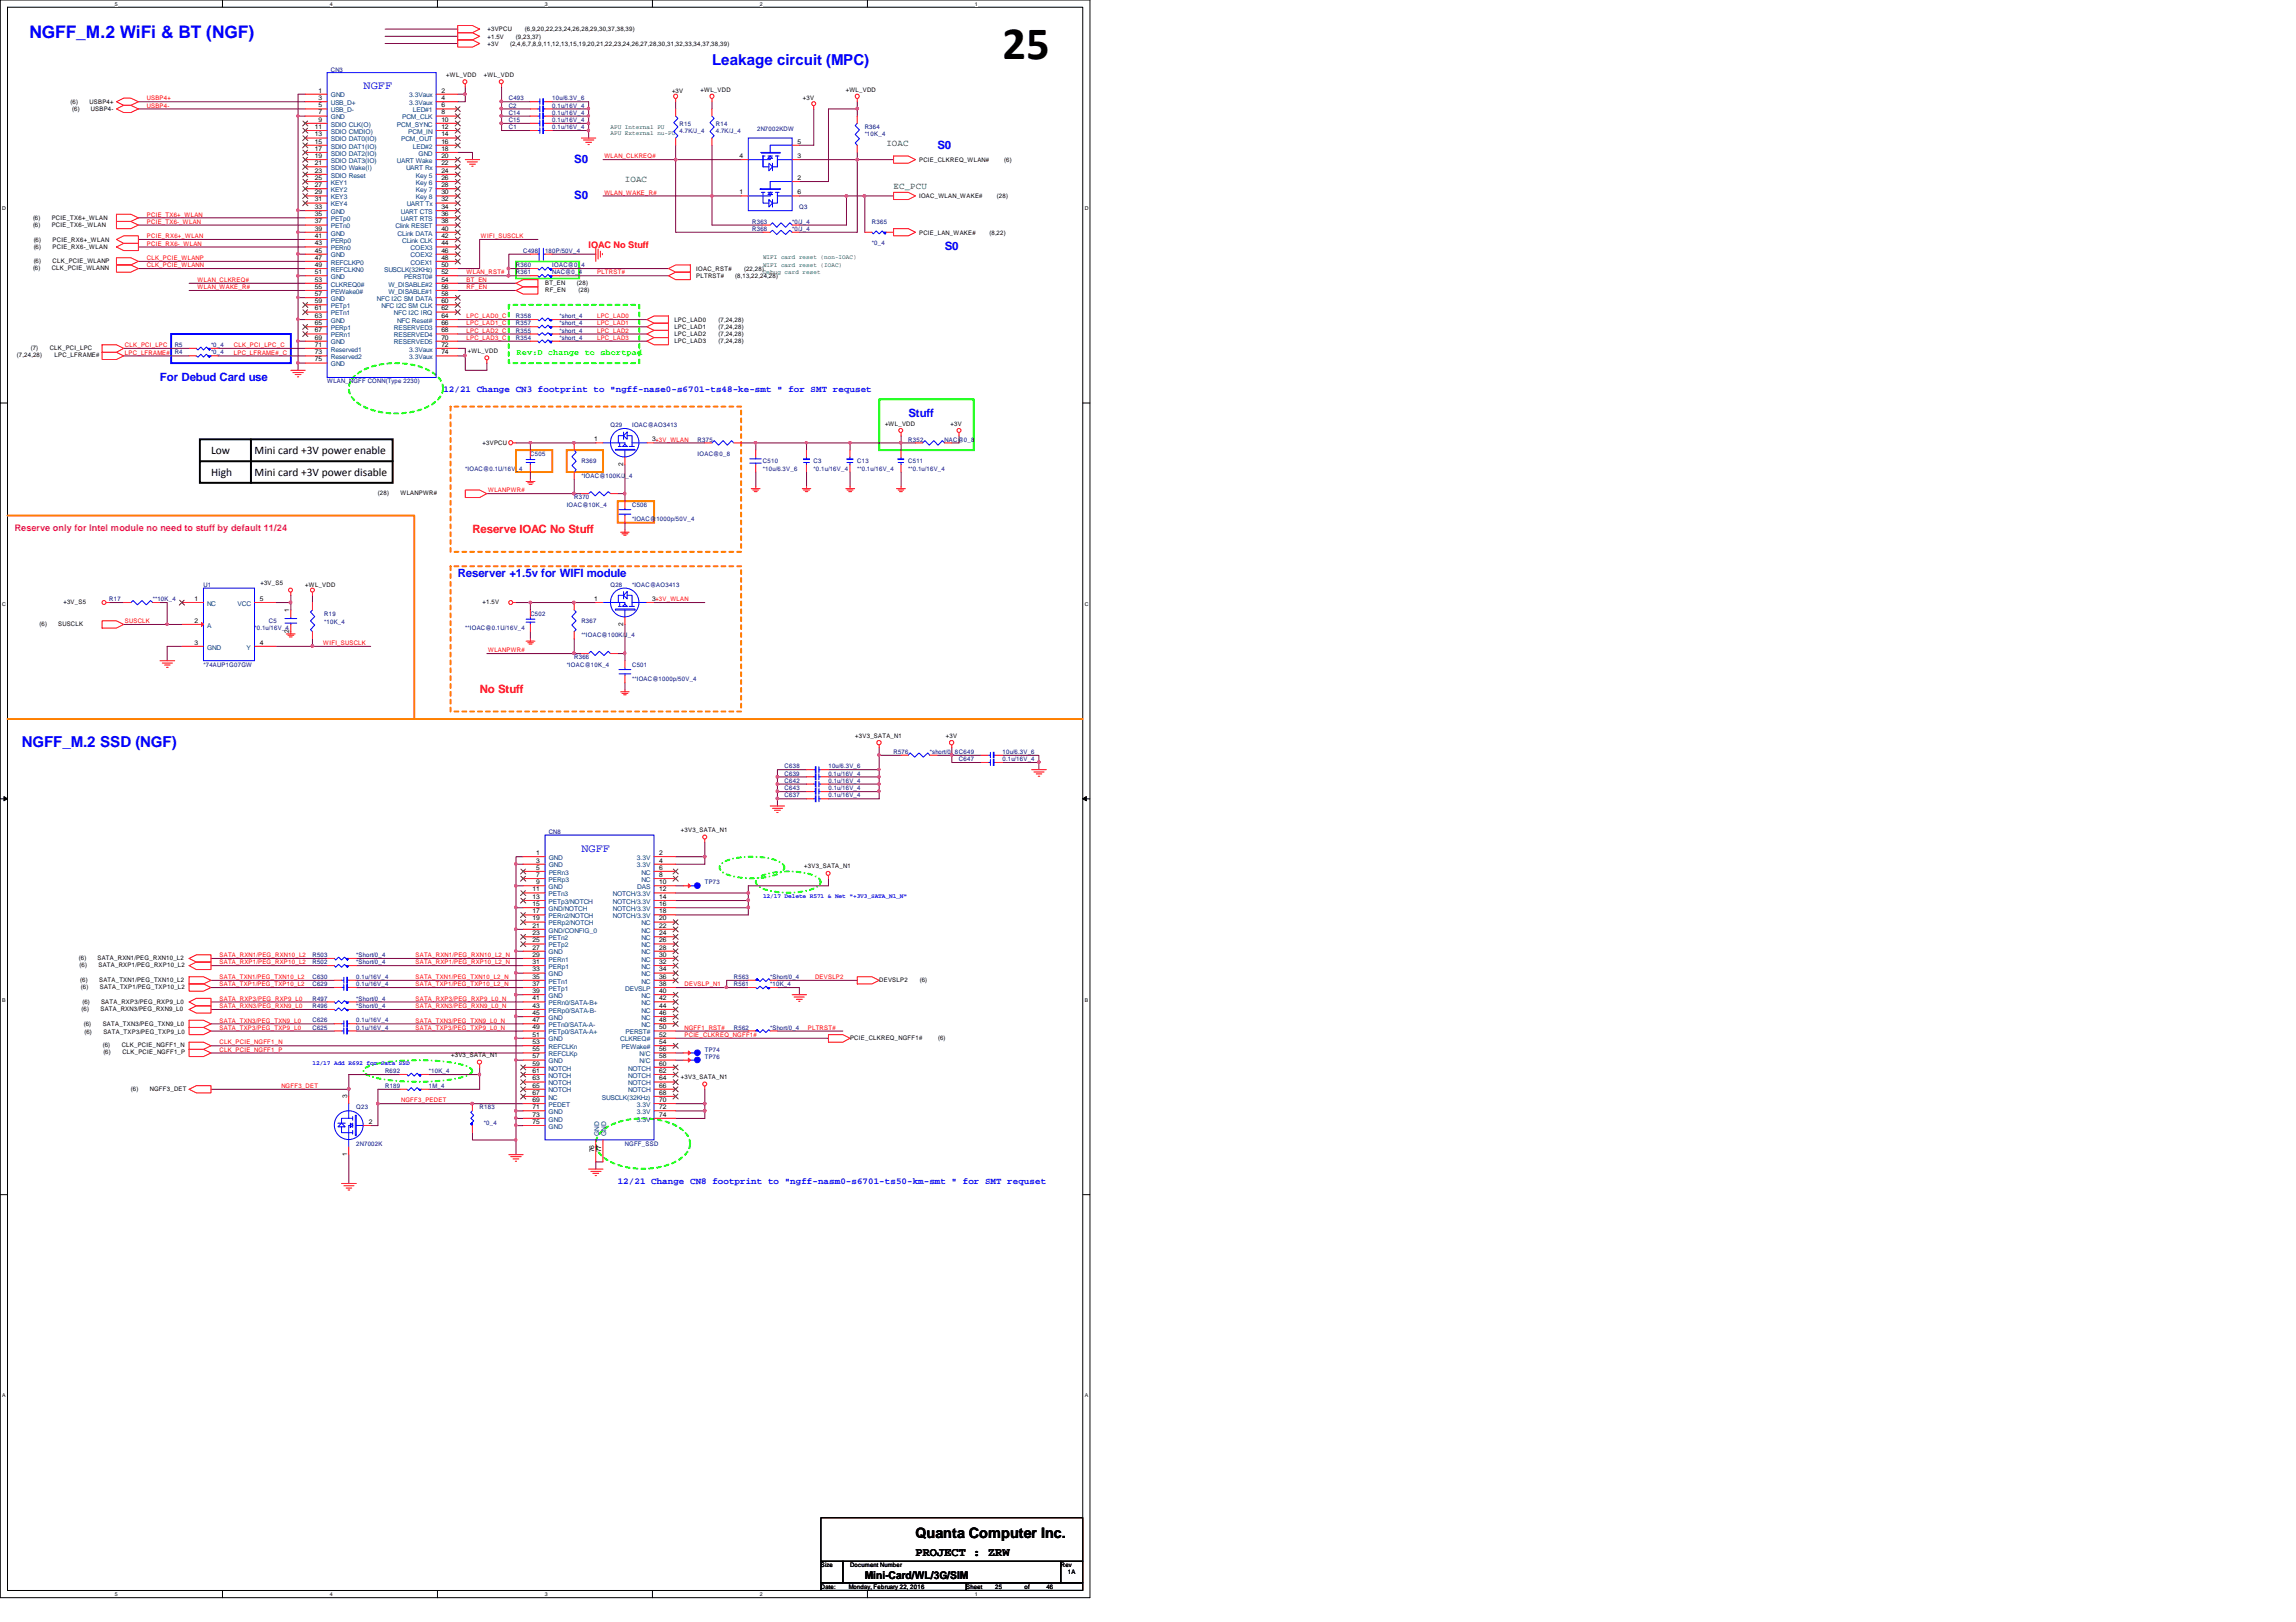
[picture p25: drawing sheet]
<svg xmlns="http://www.w3.org/2000/svg" width="297mm" height="210mm" viewBox="0 0 297 210" stroke-linecap="round" stroke-linejoin="round" font-family="sans-serif">
<defs><g id="words">
<text font-size="6" x="129.7" y="7.6">25</text>
<text font-size="2.2" fill="#00f" x="3.8" y="4.9">NGFF_M.2 WiFi &amp; BT (NGF)</text>
<g font-size="1.9" fill="#00f">
<text x="92.1" y="8.4">Leakage circuit (MPC)</text>
<text x="2.8" y="96.7">NGFF_M.2 SSD (NGF)</text>
</g>
<text font-size="1.9" x="118.4" y="199">Quanta Computer Inc.</text>
<text font-size="1.6" x="118.4" y="201.4">PROJECT : ZRW</text>
<g font-size="1.5" fill="#00f">
<text x="47" y="11.6">NGFF</text>
<text x="74.3" y="21.1">S0</text>
<text x="121.3" y="19.2">S0</text>
<text x="74.3" y="25.8">S0</text>
<text x="122.2" y="32.3">S0</text>
<text x="20.7" y="49.3">For Debud Card use</text>
<text x="117.5" y="54">Stuff</text>
<text x="59.2" y="74.6">Reserver +1.5v for WIFI module</text>
<text x="75.2" y="110.2">NGFF</text>
</g>
<g font-size="1.5">
<text x="27.3" y="58.7">Low</text>
<text x="32.9" y="58.7">Mini card +3V power enable</text>
<text x="27.3" y="61.6">High</text>
<text x="32.9" y="61.6">Mini card +3V power disable</text>
</g>
<g font-size="1.5" fill="#f00">
<text x="61.1" y="69">Reserve IOAC No Stuff</text>
<text x="62.1" y="89.7">No Stuff</text>
</g>
<text font-size="1.4" x="111.9" y="204.3">Mini-Card/WL/3G/SIM</text>
<g font-size="1.2" fill="#008000">
<text x="80.9" y="23.5">IOAC</text>
<text x="114.7" y="18.8">IOAC</text>
<text x="115.6" y="24.5">EC_PCU</text>
</g>
<text font-size="1.2" fill="#f00" x="76.2" y="32.1">IOAC No Stuff</text>
<g font-size="1.2" fill="#00f">
<text x="57.4" y="50.8">12/21 Change CN3 footprint to &quot;ngff-nase0-s6701-ts48-ke-smt &quot; for SMT requset</text>
<text x="79.9" y="153.2">12/21 Change CN8 footprint to &quot;ngff-nasm0-s6701-ts50-km-smt &quot; for SMT requset</text>
</g>
<text font-size="1.2" fill="#ff0080" x="1.9" y="68.7">Reserve only for Intel module no need to stuff by default 11/24</text>
<text font-size="1.1" fill="#0f0" x="66.8" y="45.9">Rev:D change to shortpad</text>
<g font-size=".8">
<text x="63.1" y="4.1">+3VPCU</text>
<text x="63.1" y="5">+1.5V</text>
<text x="63.1" y="5.9">+3V</text>
<text x="66" y="5.9">(2,4,6,7,8,9,11,12,13,15,19,20,21,22,23,24,26,27,28,30,31,32,33,34,37,38,39)</text>
<text x="66.8" y="5">(9,23,37)</text>
<text x="67.9" y="4.1">(6,9,20,22,23,24,26,28,29,30,37,38,39)</text>
<text x="41.2" y="12">1</text>
<text x="57.1" y="12">2</text>
<text x="57.7" y="9.9">+WL_VDD</text>
<text x="62.6" y="9.9">+WL_VDD</text>
<text x="90.6" y="11.9">+WL_VDD</text>
<text x="109.4" y="11.9">+WL_VDD</text>
<text x="9.1" y="13.5">(6)</text>
<text x="9.4" y="14.4">(6)</text>
<text x="11.6" y="13.5">USBP4+</text>
<text x="11.8" y="14.4">USBP4-</text>
<text x="40.7" y="17.7">13</text>
<text x="40.7" y="16.7">11</text>
<text x="41.2" y="15.7">9</text>
<text x="41.2" y="13.9">5</text>
<text x="41.2" y="14.8">7</text>
<text x="41.2" y="13">3</text>
<text x="57.1" y="16.7">12</text>
<text x="57.1" y="15.7">10</text>
<text x="57.1" y="17.7">14</text>
<text x="57.1" y="13.9">6</text>
<text x="57.1" y="13">4</text>
<text x="57.1" y="14.8">8</text>
<text x="86.9" y="12">+3V</text>
<text x="103.9" y="13">+3V</text>
<text x="40.7" y="23.3">25</text>
<text x="40.7" y="21.4">21</text>
<text x="40.7" y="22.4">23</text>
<text x="40.7" y="19.5">17</text>
<text x="40.7" y="20.4">19</text>
<text x="40.7" y="18.6">15</text>
<text x="57.1" y="23.3">26</text>
<text x="57.1" y="22.3">24</text>
<text x="57.1" y="20.4">20</text>
<text x="57.1" y="21.4">22</text>
<text x="57.1" y="18.6">16</text>
<text x="57.1" y="19.5">18</text>
<text x="95.7" y="20.4">4</text>
<text x="103.2" y="20.4">3</text>
<text x="103.2" y="18.6">5</text>
<text x="103.2" y="23.3">2</text>
<text x="118.9" y="21">PCIE_CLKREQ_WLAN#</text>
<text x="129.9" y="21">(6)</text>
<text x="4.3" y="28.5">(6)</text>
<text x="4.3" y="29.4">(6)</text>
<text x="6.7" y="28.5">PCIE_TX6+_WLAN</text>
<text x="6.7" y="29.4">PCIE_TX6-_WLAN</text>
<text x="40.7" y="28.9">37</text>
<text x="40.7" y="29.8">39</text>
<text x="40.7" y="27">33</text>
<text x="40.7" y="28">35</text>
<text x="40.7" y="25.1">29</text>
<text x="40.7" y="26.1">31</text>
<text x="40.7" y="24.2">27</text>
<text x="57.1" y="25.1">30</text>
<text x="57.1" y="24.2">28</text>
<text x="57.1" y="28.9">38</text>
<text x="57.1" y="29.8">40</text>
<text x="57.1" y="26.1">32</text>
<text x="57.1" y="27">34</text>
<text x="57.1" y="28">36</text>
<text x="95.7" y="25.1">1</text>
<text x="103.2" y="25.1">6</text>
<text x="118.9" y="25.7">IOAC_WLAN_WAKE#</text>
<text x="129" y="25.7">(28)</text>
<text x="4.3" y="35">(6)</text>
<text x="4.4" y="31.3">(6)</text>
<text x="4.4" y="32.3">(6)</text>
<text x="4.4" y="34">(6)</text>
<text x="6.7" y="35">CLK_PCIE_WLANN</text>
<text x="6.8" y="31.3">PCIE_RX6+_WLAN</text>
<text x="6.8" y="32.3">PCIE_RX6-_WLAN</text>
<text x="6.8" y="34">CLK_PCIE_WLANP</text>
<text x="40.7" y="35.5">51</text>
<text x="40.7" y="33.6">47</text>
<text x="40.7" y="34.5">49</text>
<text x="40.7" y="31.7">43</text>
<text x="40.7" y="32.7">45</text>
<text x="40.7" y="30.8">41</text>
<text x="57.1" y="34.5">50</text>
<text x="57.1" y="35.5">52</text>
<text x="57.1" y="32.7">46</text>
<text x="57.1" y="33.6">48</text>
<text x="57.1" y="31.7">44</text>
<text x="57.1" y="30.8">42</text>
<text x="90.1" y="35.1">IOAC_RST#</text>
<text x="90.1" y="36">PLTRST#</text>
<text x="95.1" y="36">(8,13,22,24,28)</text>
<text x="96.3" y="35.1">(22,28)</text>
<text x="118.9" y="30.4">PCIE_LAN_WAKE#</text>
<text x="128" y="30.4">(8,22)</text>
<text x="40.7" y="41.1">63</text>
<text x="40.7" y="39.2">59</text>
<text x="40.7" y="40.2">61</text>
<text x="40.7" y="37.4">55</text>
<text x="40.7" y="38.3">57</text>
<text x="40.7" y="36.4">53</text>
<text x="57.1" y="38.3">58</text>
<text x="57.1" y="39.2">60</text>
<text x="57.1" y="37.4">56</text>
<text x="57.1" y="36.4">54</text>
<text x="57.1" y="40.2">62</text>
<text x="57.1" y="41.1">64</text>
<text x="70.5" y="37.8">RF_EN</text>
<text x="70.5" y="36.8">BT_EN</text>
<text x="74.6" y="36.8">(28)</text>
<text x="74.8" y="37.8">(28)</text>
<text x="87.2" y="41.7">LPC_LAD0</text>
<text x="93" y="41.7">(7,24,28)</text>
<text x="2.2" y="46.2">(7,24,28)</text>
<text x="4" y="45.3">(7)</text>
<text x="6.4" y="45.3">CLK_PCI_LPC</text>
<text x="7.1" y="46.2">LPC_LFRAME#</text>
<text x="40.7" y="46.8">75</text>
<text x="40.7" y="44.9">71</text>
<text x="40.7" y="45.8">73</text>
<text x="40.7" y="43">67</text>
<text x="40.7" y="43.9">69</text>
<text x="40.7" y="42.1">65</text>
<text x="57.1" y="43.9">70</text>
<text x="57.1" y="45.8">74</text>
<text x="57.1" y="42.1">66</text>
<text x="57.1" y="43">68</text>
<text x="57.1" y="44.9">72</text>
<text x="60.5" y="45.7">+WL_VDD</text>
<text x="87.2" y="42.6">LPC_LAD1</text>
<text x="87.2" y="43.5">LPC_LAD2</text>
<text x="87.2" y="44.4">LPC_LAD3</text>
<text x="93" y="42.6">(7,24,28)</text>
<text x="93" y="43.5">(7,24,28)</text>
<text x="93" y="44.4">(7,24,28)</text>
<text x="62.4" y="57.5">+3VPCU</text>
<text x="76.9" y="57.1">1</text>
<text x="84.4" y="57.1">3+3V_WLAN</text>
<text x="114.5" y="55.1">+WL_VDD</text>
<text x="123" y="55.1">+3V</text>
<text x="48.9" y="64.1">(28)</text>
<text x="51.8" y="64.1">WLANPWR#</text>
<text x="80.6" y="60.3" transform="rotate(-90 80.6 60.3)">2</text>
<text x="25.2" y="77.8">1</text>
<text x="33.6" y="77.8">5</text>
<text x="33.7" y="75.7">+3V_S5</text>
<text x="39.5" y="75.9">+WL_VDD</text>
<text x="76.9" y="77.8">1</text>
<text x="84.4" y="77.8">3+3V_WLAN</text>
<text x="5.1" y="81">(6)</text>
<text x="7.5" y="81">SUSCLK</text>
<text x="8.2" y="78.2">+3V_S5</text>
<text x="25.2" y="80.6">2</text>
<text x="25.2" y="83.4">3</text>
<text x="33.6" y="83.4">4</text>
<text x="37.4" y="82" transform="rotate(-90 37.4 82)">2</text>
<text x="37.4" y="79.2" transform="rotate(-90 37.4 79.2)">1</text>
<text x="62.4" y="78.2">+1.5V</text>
<text x="80.6" y="81" transform="rotate(-90 80.6 81)">2</text>
<text x="110.7" y="95.5">+3V3_SATA_N1</text>
<text x="122.4" y="95.5">+3V</text>
<text x="88.1" y="107.7">+3V3_SATA_N1</text>
<text x="69.4" y="113.5">7</text>
<text x="69.4" y="112.6">5</text>
<text x="69.4" y="110.6">1</text>
<text x="69.4" y="111.6">3</text>
<text x="85.3" y="113.5">8</text>
<text x="85.3" y="111.6">4</text>
<text x="85.3" y="112.6">6</text>
<text x="85.3" y="110.6">2</text>
<text x="104" y="112.4">+3V3_SATA_N1</text>
<text x="68.9" y="119.1">19</text>
<text x="68.9" y="118.2">17</text>
<text x="68.9" y="117.3">15</text>
<text x="68.9" y="115.3">11</text>
<text x="68.9" y="116.3">13</text>
<text x="69.4" y="114.4">9</text>
<text x="85.3" y="118.2">18</text>
<text x="85.3" y="117.2">16</text>
<text x="85.3" y="116.3">14</text>
<text x="85.3" y="115.3">12</text>
<text x="85.3" y="119.1">20</text>
<text x="85.3" y="114.4">10</text>
<text x="10.2" y="124.2">(6)</text>
<text x="10.3" y="125.2">(6)</text>
<text x="12.6" y="124.2">SATA_RXN1/PEG_RXN10_L2</text>
<text x="12.7" y="125.2">SATA_RXP1/PEG_RXP10_L2</text>
<text x="68.9" y="125.7">33</text>
<text x="68.9" y="124.7">31</text>
<text x="68.9" y="123.8">29</text>
<text x="68.9" y="122.9">27</text>
<text x="68.9" y="121">23</text>
<text x="68.9" y="121.9">25</text>
<text x="68.9" y="120">21</text>
<text x="85.3" y="125.7">34</text>
<text x="85.3" y="124.7">32</text>
<text x="85.3" y="123.8">30</text>
<text x="85.3" y="121.9">26</text>
<text x="85.3" y="122.9">28</text>
<text x="85.3" y="121">24</text>
<text x="85.3" y="120">22</text>
<text x="10.4" y="127">(6)</text>
<text x="10.5" y="128">(6)</text>
<text x="10.5" y="130.8">(6)</text>
<text x="10.7" y="129.9">(6)</text>
<text x="12.8" y="127">SATA_TXN1/PEG_TXN10_L2</text>
<text x="12.9" y="128">SATA_TXP1/PEG_TXP10_L2</text>
<text x="13" y="130.8">SATA_RXN3/PEG_RXN9_L0</text>
<text x="13.1" y="129.9">SATA_RXP3/PEG_RXP9_L0</text>
<text x="68.9" y="130.4">43</text>
<text x="68.9" y="131.3">45</text>
<text x="68.9" y="129.4">41</text>
<text x="68.9" y="128.5">39</text>
<text x="68.9" y="127.6">37</text>
<text x="68.9" y="126.6">35</text>
<text x="85.3" y="131.3">46</text>
<text x="85.3" y="130.4">44</text>
<text x="85.3" y="127.6">38</text>
<text x="85.3" y="129.4">42</text>
<text x="85.3" y="128.5">40</text>
<text x="85.3" y="126.6">36</text>
<text x="113.7" y="127">DEVSLP2</text>
<text x="119" y="127">(6)</text>
<text x="10.8" y="132.8">(6)</text>
<text x="10.9" y="133.8">(6)</text>
<text x="13.3" y="135.5">(6)</text>
<text x="13.3" y="132.8">SATA_TXN3/PEG_TXN9_L0</text>
<text x="13.4" y="136.4">(6)</text>
<text x="13.4" y="133.8">SATA_TXP3/PEG_TXP9_L0</text>
<text x="15.7" y="135.5">CLK_PCIE_NGFF1_N</text>
<text x="15.8" y="136.4">CLK_PCIE_NGFF1_P</text>
<text x="58.4" y="136.8">+3V3_SATA_N1</text>
<text x="68.9" y="137.9">59</text>
<text x="68.9" y="137">57</text>
<text x="68.9" y="135.1">53</text>
<text x="68.9" y="136">55</text>
<text x="68.9" y="134.1">51</text>
<text x="68.9" y="133.2">49</text>
<text x="68.9" y="132.3">47</text>
<text x="85.3" y="137">58</text>
<text x="85.3" y="136">56</text>
<text x="85.3" y="133.2">50</text>
<text x="85.3" y="135.1">54</text>
<text x="85.3" y="134.1">52</text>
<text x="85.3" y="137.9">60</text>
<text x="85.3" y="132.3">48</text>
<text x="110" y="134.6">PCIE_CLKREQ_NGFF1#</text>
<text x="121.4" y="134.6">(6)</text>
<text x="16.9" y="141.1">(6)</text>
<text x="19.4" y="141.1">NGFF3_DET</text>
<text x="44.9" y="142.1" transform="rotate(-90 44.9 142.1)">3</text>
<text x="68.9" y="143.5">71</text>
<text x="68.9" y="142.6">69</text>
<text x="68.9" y="141.7">67</text>
<text x="68.9" y="139.8">63</text>
<text x="68.9" y="140.7">65</text>
<text x="68.9" y="138.8">61</text>
<text x="85.3" y="141.7">68</text>
<text x="85.3" y="143.5">72</text>
<text x="85.3" y="142.6">70</text>
<text x="85.3" y="140.7">66</text>
<text x="85.3" y="139.8">64</text>
<text x="85.3" y="138.8">62</text>
<text x="88.1" y="139.7">+3V3_SATA_N1</text>
<text x="44.9" y="149.6" transform="rotate(-90 44.9 149.6)">1</text>
<text x="47.7" y="145.4">2</text>
<text x="68.9" y="144.5">73</text>
<text x="68.9" y="145.4">75</text>
<text x="76.9" y="149.1" transform="rotate(-90 76.9 149.1)">76</text>
<text x="77.8" y="149.1" transform="rotate(-90 77.8 149.1)">77</text>
<text x="85.3" y="144.5">74</text>
<text x="106.2" y="202.8">Size</text>
<text x="110" y="202.8">Document Number</text>
<text x="137.2" y="202.8">Rev</text>
<text x="138.2" y="203.7">1A</text>
<text x="106.2" y="205.6">Date:</text>
<text x="109.8" y="205.6">Monday, February 22, 2016</text>
<text x="125" y="205.6">Sheet</text>
<text x="128.8" y="205.6">25</text>
<text x="132.5" y="205.6">of</text>
<text x="135.4" y="205.6">46</text>
</g>
<g font-size=".8" fill="#000080">
<text x="42.8" y="9.3">CN3</text>
<text x="65.8" y="13.9">C2</text>
<text x="65.8" y="15.8">C15</text>
<text x="65.8" y="14.9">C14</text>
<text x="65.8" y="16.7">C1</text>
<text x="65.8" y="13">C493</text>
<text x="71.4" y="13.9">0.1u/16V_4</text>
<text x="71.4" y="15.8">0.1u/16V_4</text>
<text x="71.4" y="14.9">0.1u/16V_4</text>
<text x="71.5" y="16.7">0.1u/16V_4</text>
<text x="71.5" y="13">10u/6.3V_6</text>
<text x="87.9" y="16.3">R15</text>
<text x="87.9" y="17.2">4.7K/J_4</text>
<text x="92.6" y="16.3">R14</text>
<text x="92.6" y="17.2">4.7K/J_4</text>
<text x="97.9" y="16.9">2N7002KDW</text>
<text x="111.9" y="16.7">R364</text>
<text x="111.9" y="17.7">*10K_4</text>
<text x="97.3" y="29.9">R368</text>
<text x="97.3" y="29">R363</text>
<text x="102.5" y="29.9">*0/J_4</text>
<text x="102.5" y="29">*0/J_4</text>
<text x="103.4" y="27">Q3</text>
<text x="112.8" y="29">R365</text>
<text x="66.7" y="34.6">R360</text>
<text x="66.7" y="35.5">R361</text>
<text x="67.7" y="32.7">C498</text>
<text x="70.5" y="32.7">180P/50V_4</text>
<text x="71.4" y="34.6">IOAC@0_4</text>
<text x="71.4" y="35.5">NAC@0_4</text>
<text x="112.8" y="31.7">*0_4</text>
<text x="66.8" y="41.1">R358</text>
<text x="72.4" y="41.1">*short_4</text>
<text x="22.6" y="45.8">R4</text>
<text x="22.6" y="44.9">R5</text>
<text x="27.3" y="45.8">*0_4</text>
<text x="27.3" y="44.9">*0_4</text>
<text x="66.7" y="42.1">R357</text>
<text x="66.8" y="44">R354</text>
<text x="66.8" y="43.1">R355</text>
<text x="72.4" y="42.1">*short_4</text>
<text x="72.4" y="44">*short_4</text>
<text x="72.4" y="43.1">*short_4</text>
<text x="42.3" y="49.6">WLAN_NGFF CONN(Type 2230)</text>
<text x="68.6" y="59">C505</text>
<text x="75.2" y="59.9">R369</text>
<text x="79" y="55.2">Q29</text>
<text x="81.8" y="55.2">IOAC@AO3413</text>
<text x="90.2" y="57.1">R375</text>
<text x="90.2" y="59">IOAC@0_8</text>
<text x="98.7" y="59.9">C510</text>
<text x="105.3" y="59.9">C3</text>
<text x="110.9" y="59.9">C13</text>
<text x="117.5" y="59.9">C511</text>
<text x="117.5" y="57.1">R352</text>
<text x="122.2" y="57.1">NAC@0_8</text>
<text x="60.2" y="60.9">*IOAC@0.1U/16V_4</text>
<text x="73.3" y="65.6">IOAC@10K_4</text>
<text x="74.3" y="64.6">R370</text>
<text x="75.2" y="61.8">*IOAC@100K/J_4</text>
<text x="81.8" y="65.6">C506</text>
<text x="98.7" y="60.9">*10u/6.3V_6</text>
<text x="105.3" y="60.9">*0.1u/16V_4</text>
<text x="110.9" y="60.9">**0.1u/16V_4</text>
<text x="117.5" y="60.9">**0.1u/16V_4</text>
<text x="81.8" y="67.5">*IOAC@1000p/50V_4</text>
<text x="14.1" y="77.8">R17</text>
<text x="19.8" y="77.8">**10K_4</text>
<text x="26.3" y="75.9">U1</text>
<text x="79" y="75.9">Q28</text>
<text x="81.8" y="75.9">*IOAC@AO3413</text>
<text x="32.9" y="81.6">*0.1u/16V_4</text>
<text x="34.8" y="80.6">C5</text>
<text x="41.9" y="79.7">R19</text>
<text x="41.9" y="80.8">*10K_4</text>
<text x="60.2" y="81.6">**IOAC@0.1U/16V_4</text>
<text x="68.6" y="79.7">C502</text>
<text x="75.2" y="80.6">R367</text>
<text x="75.2" y="82.5">**IOAC@100K/J_4</text>
<text x="26.3" y="86.3">*74AUP1G07GW</text>
<text x="73.3" y="86.3">*IOAC@10K_4</text>
<text x="74.3" y="85.3">R366</text>
<text x="81.8" y="86.3">C501</text>
<text x="81.8" y="88.1">**IOAC@1000p/50V_4</text>
<text x="101.5" y="100.4">C639</text>
<text x="101.5" y="99.4">C638</text>
<text x="101.5" y="101.3">C642</text>
<text x="107.2" y="100.4">0.1u/16V_4</text>
<text x="107.2" y="99.4">10u/6.3V_6</text>
<text x="107.2" y="101.3">0.1u/16V_4</text>
<text x="115.6" y="97.5">R576</text>
<text x="120.3" y="97.5">*short/0_8C649</text>
<text x="124.1" y="98.5">C647</text>
<text x="129.7" y="98.5">0.1u/16V_4</text>
<text x="129.7" y="97.5">10u/6.3V_6</text>
<text x="71" y="108">CN8</text>
<text x="101.5" y="103.2">C637</text>
<text x="101.5" y="102.2">C643</text>
<text x="107.2" y="103.2">0.1u/16V_4</text>
<text x="107.2" y="102.2">0.1u/16V_4</text>
<text x="91.2" y="114.5">TP73</text>
<text x="40.4" y="124.8">R502</text>
<text x="40.4" y="123.9">R503</text>
<text x="46.1" y="124.8">*Short/0_4</text>
<text x="46.1" y="123.9">*Short/0_4</text>
<text x="40.4" y="127.6">C629</text>
<text x="40.4" y="126.7">C630</text>
<text x="40.4" y="129.5">R497</text>
<text x="40.4" y="130.4">R496</text>
<text x="46.1" y="127.6">0.1u/16V_4</text>
<text x="46.1" y="126.7">0.1u/16V_4</text>
<text x="46.1" y="129.5">*Short/0_4</text>
<text x="46.1" y="130.4">*Short/0_4</text>
<text x="94.9" y="126.7">R563</text>
<text x="94.9" y="127.6">R561</text>
<text x="99.6" y="126.7">*Short/0_4</text>
<text x="99.6" y="127.6">*10K_4</text>
<text x="40.4" y="133.2">C625</text>
<text x="40.4" y="132.3">C626</text>
<text x="46.1" y="133.2">0.1u/16V_4</text>
<text x="46.1" y="132.3">0.1u/16V_4</text>
<text x="91.2" y="137">TP76</text>
<text x="91.2" y="136.1">TP74</text>
<text x="94.9" y="133.2">R562</text>
<text x="99.6" y="133.2">*Short/0_4</text>
<text x="46.1" y="143.6">Q23</text>
<text x="49.8" y="138.9">R692</text>
<text x="49.8" y="140.8">R189</text>
<text x="55.5" y="138.9">*10K_4</text>
<text x="55.5" y="140.8">1M_4</text>
<text x="62" y="143.6">R183</text>
<text x="46.1" y="148.3">2N7002K</text>
<text x="62.6" y="145.6">*0_4</text>
<text x="80.8" y="148.3">NGFF_SSD</text>
</g>
<g font-size=".8" fill="#f00">
<text x="19" y="13.9">USBP4-</text>
<text x="19" y="13">USBP4+</text>
<text x="78.2" y="20.5">WLAN_CLKREQ#</text>
<text x="19" y="29">PCIE_TX6-_WLAN</text>
<text x="19" y="28">PCIE_TX6+_WLAN</text>
<text x="78.2" y="25.2">WLAN_WAKE_R#</text>
<text x="19" y="33.7">CLK_PCIE_WLANP</text>
<text x="19" y="31.8">PCIE_RX6-_WLAN</text>
<text x="19" y="30.8">PCIE_RX6+_WLAN</text>
<text x="19" y="34.6">CLK_PCIE_WLANN</text>
<text x="60.4" y="35.5">WLAN_RST#</text>
<text x="62.2" y="30.8">WIFI_SUSCLK</text>
<text x="77.3" y="35.5">PLTRST#</text>
<text x="25.6" y="37.4">WLAN_WAKE_R#</text>
<text x="25.6" y="36.5">WLAN_CLKREQ#</text>
<text x="60.4" y="37.4">RF_EN</text>
<text x="60.4" y="36.5">BT_EN</text>
<text x="60.4" y="41.2">LPC_LAD0_C</text>
<text x="77.3" y="41.2">LPC_LAD0</text>
<text x="16.2" y="45.9">LPC_LFRAME#</text>
<text x="16.2" y="44.9">CLK_PCI_LPC</text>
<text x="30.3" y="45.9">LPC_LFRAME#_C</text>
<text x="30.3" y="44.9">CLK_PCI_LPC_C</text>
<text x="60.4" y="44">LPC_LAD3_C</text>
<text x="60.4" y="43.1">LPC_LAD2_C</text>
<text x="60.4" y="42.1">LPC_LAD1_C</text>
<text x="77.3" y="44">LPC_LAD3</text>
<text x="77.3" y="43.1">LPC_LAD2</text>
<text x="77.3" y="42.1">LPC_LAD1</text>
<text x="63.2" y="63.7">WLANPWR#</text>
<text x="16.2" y="80.6">SUSCLK</text>
<text x="41.8" y="83.5">WIFI_SUSCLK</text>
<text x="63.2" y="84.4">WLANPWR#</text>
<text x="28.4" y="124.8">SATA_RXP1/PEG_RXP10_L2</text>
<text x="28.4" y="123.9">SATA_RXN1/PEG_RXN10_L2</text>
<text x="53.8" y="123.9">SATA_RXN1/PEG_RXN10_L2_N</text>
<text x="53.8" y="124.8">SATA_RXP1/PEG_RXP10_L2_N</text>
<text x="28.4" y="126.7">SATA_TXN1/PEG_TXN10_L2</text>
<text x="28.4" y="127.6">SATA_TXP1/PEG_TXP10_L2</text>
<text x="28.4" y="129.5">SATA_RXP3/PEG_RXP9_L0</text>
<text x="28.4" y="130.5">SATA_RXN3/PEG_RXN9_L0</text>
<text x="53.8" y="126.7">SATA_TXN1/PEG_TXN10_L2_N</text>
<text x="53.8" y="127.6">SATA_TXP1/PEG_TXP10_L2_N</text>
<text x="53.8" y="130.5">SATA_RXN3/PEG_RXN9_L0_N</text>
<text x="53.8" y="129.5">SATA_RXP3/PEG_RXP9_L0_N</text>
<text x="88.6" y="127.6">DEVSLP_N1</text>
<text x="105.4" y="126.7">DEVSLP2</text>
<text x="28.4" y="135.2">CLK_PCIE_NGFF1_N</text>
<text x="28.4" y="136.1">CLK_PCIE_NGFF1_P</text>
<text x="28.4" y="133.3">SATA_TXP3/PEG_TXP9_L0</text>
<text x="28.4" y="132.3">SATA_TXN3/PEG_TXN9_L0</text>
<text x="53.8" y="133.3">SATA_TXP3/PEG_TXP9_L0_N</text>
<text x="53.8" y="132.3">SATA_TXN3/PEG_TXN9_L0_N</text>
<text x="88.6" y="134.2">PCIE_CLKREQ_NGFF1#</text>
<text x="88.6" y="133.3">NGFF1_RST#</text>
<text x="104.5" y="133.3">PLTRST#</text>
<text x="36.4" y="140.8">NGFF3_DET</text>
<text x="51.9" y="142.7">NGFF3_PEDET</text>
</g>
<g font-size=".8" fill="#004080">
<text x="42.8" y="16.4">SDIO CLK(O)</text>
<text x="42.8" y="17.3">SDIO CMDIO)</text>
<text x="42.8" y="14.5">USB_D-</text>
<text x="42.8" y="15.5">GND</text>
<text x="42.8" y="12.6">GND</text>
<text x="42.8" y="13.6">USB_D+</text>
<text x="51.3" y="16.4">PCM_SYNC</text>
<text x="52" y="15.5">PCM_CLK</text>
<text x="52.8" y="17.3">PCM_IN</text>
<text x="53" y="13.6">3.3Vaux</text>
<text x="53" y="12.6">3.3Vaux</text>
<text x="53.4" y="14.5">LED#1</text>
<text x="42.8" y="23.9">KEY1</text>
<text x="42.8" y="22">SDIO Wake(I)</text>
<text x="42.8" y="23">SDIO Reset</text>
<text x="42.8" y="20.1">SDIO DAT2(IO)</text>
<text x="42.8" y="21.1">SDIO DAT3(IO)</text>
<text x="42.8" y="18.3">SDIO DAT0(IO)</text>
<text x="42.8" y="19.2">SDIO DAT1(IO)</text>
<text x="51.3" y="21.1">UART Wake</text>
<text x="51.9" y="18.3">PCM_OUT</text>
<text x="52.5" y="22">UART Rx</text>
<text x="53.4" y="19.2">LED#2</text>
<text x="53.8" y="23.9">Key 6</text>
<text x="53.8" y="23">Key 5</text>
<text x="54.1" y="20.1">GND</text>
<text x="42.8" y="29.5">PETn0</text>
<text x="42.8" y="27.7">GND</text>
<text x="42.8" y="28.6">PETp0</text>
<text x="42.8" y="25.8">KEY3</text>
<text x="42.8" y="26.7">KEY4</text>
<text x="42.8" y="24.8">KEY2</text>
<text x="51.2" y="29.5">Clink RESET</text>
<text x="51.9" y="27.7">UART CTS</text>
<text x="51.9" y="28.6">UART RTS</text>
<text x="52.6" y="26.7">UART Tx</text>
<text x="53.8" y="25.8">Key 8</text>
<text x="53.8" y="24.8">Key 7</text>
<text x="42.8" y="34.2">REFCLKP0</text>
<text x="42.8" y="35.2">REFCLKN0</text>
<text x="42.8" y="32.4">PERn0</text>
<text x="42.8" y="33.3">GND</text>
<text x="42.8" y="30.5">GND</text>
<text x="42.8" y="31.4">PERp0</text>
<text x="49.7" y="35.2">SUSCLK(32KHz)</text>
<text x="51.4" y="30.5">CLink DATA</text>
<text x="52" y="31.4">CLink CLK</text>
<text x="53.1" y="33.3">COEX2</text>
<text x="53.1" y="34.2">COEX1</text>
<text x="53.1" y="32.4">COEX3</text>
<text x="42.8" y="41.8">GND</text>
<text x="42.8" y="39.9">PETp1</text>
<text x="42.8" y="40.8">PETn1</text>
<text x="42.8" y="38">PEWake0#</text>
<text x="42.8" y="38.9">GND</text>
<text x="42.8" y="36.1">GND</text>
<text x="42.8" y="37.1">CLKREQ0#</text>
<text x="48.8" y="38.9">NFC I2C SM DATA</text>
<text x="49.4" y="39.9">NFC I2C SM CLK</text>
<text x="50.2" y="38">W_DISABLE#1</text>
<text x="50.2" y="37.1">W_DISABLE#2</text>
<text x="51" y="40.8">NFC I2C IRQ</text>
<text x="51.4" y="41.8">NFC Reset#</text>
<text x="52.3" y="36.1">PERST0#</text>
<text x="42.8" y="47.4">GND</text>
<text x="42.8" y="45.5">Reserved1</text>
<text x="42.8" y="46.5">Reserved2</text>
<text x="42.8" y="43.6">PERn1</text>
<text x="42.8" y="44.6">GND</text>
<text x="42.8" y="42.7">PERp1</text>
<text x="51" y="44.6">RESERVED5</text>
<text x="51" y="42.7">RESERVED3</text>
<text x="51" y="43.6">RESERVED4</text>
<text x="53" y="46.5">3.3Vaux</text>
<text x="53" y="45.5">3.3Vaux</text>
<text x="26.8" y="78.4">NC</text>
<text x="26.8" y="81.2">A</text>
<text x="30.7" y="78.4">VCC</text>
<text x="26.8" y="84.1">GND</text>
<text x="31.9" y="84.1">Y</text>
<text x="71" y="113.2">PERn3</text>
<text x="71" y="111.3">GND</text>
<text x="71" y="112.3">GND</text>
<text x="82.4" y="112.3">3.3V</text>
<text x="82.4" y="111.3">3.3V</text>
<text x="83" y="113.2">NC</text>
<text x="71" y="119.7">PERp2/NOTCH</text>
<text x="71" y="118.8">PERn2/NOTCH</text>
<text x="71" y="117.9">GND/NOTCH</text>
<text x="71" y="116">PETn3</text>
<text x="71" y="117">PETp3/NOTCH</text>
<text x="71" y="115">GND</text>
<text x="71" y="114.1">PERp3</text>
<text x="79.3" y="118.8">NOTCH/3.3V</text>
<text x="79.3" y="117.9">NOTCH/3.3V</text>
<text x="79.3" y="117">NOTCH/3.3V</text>
<text x="79.3" y="116">NOTCH/3.3V</text>
<text x="82.5" y="115">DAS</text>
<text x="83" y="119.7">NC</text>
<text x="83" y="114.1">NC</text>
<text x="71" y="125.4">PERp1</text>
<text x="71" y="124.4">PERn1</text>
<text x="71" y="123.5">GND</text>
<text x="71" y="121.7">PETn2</text>
<text x="71" y="122.6">PETp2</text>
<text x="71" y="120.7">GND/CONFIG_0</text>
<text x="83" y="125.4">NC</text>
<text x="83" y="124.4">NC</text>
<text x="83" y="122.6">NC</text>
<text x="83" y="123.5">NC</text>
<text x="83" y="121.7">NC</text>
<text x="83" y="120.7">NC</text>
<text x="71" y="131">PERp0/SATA-B-</text>
<text x="71" y="132">GND</text>
<text x="71" y="130.1">PERn0/SATA-B+</text>
<text x="71" y="129.1">GND</text>
<text x="71" y="128.2">PETp1</text>
<text x="71" y="126.4">GND</text>
<text x="71" y="127.3">PETn1</text>
<text x="80.9" y="128.2">DEVSLP</text>
<text x="83" y="132">NC</text>
<text x="83" y="131">NC</text>
<text x="83" y="130.1">NC</text>
<text x="83" y="129.1">NC</text>
<text x="83" y="127.3">NC</text>
<text x="83" y="126.3">NC</text>
<text x="71" y="137.6">GND</text>
<text x="71" y="135.7">REFCLKn</text>
<text x="71" y="136.7">REFCLKp</text>
<text x="71" y="134.8">GND</text>
<text x="71" y="133.8">PETp0/SATA-A+</text>
<text x="71" y="132.9">PETn0/SATA-A-</text>
<text x="80.3" y="134.8">CLKREQ#</text>
<text x="80.4" y="135.7">PEWake#</text>
<text x="80.9" y="133.8">PERST#</text>
<text x="82.7" y="137.6">N/C</text>
<text x="82.7" y="136.7">N/C</text>
<text x="83" y="132.9">NC</text>
<text x="71" y="143.2">PEDET</text>
<text x="71" y="142.3">NC</text>
<text x="71" y="140.4">NOTCH</text>
<text x="71" y="141.4">NOTCH</text>
<text x="71" y="139.5">NOTCH</text>
<text x="71" y="138.5">NOTCH</text>
<text x="77.9" y="142.3">SUSCLK(32KHz)</text>
<text x="81.3" y="141.4">NOTCH</text>
<text x="81.3" y="140.4">NOTCH</text>
<text x="81.3" y="139.5">NOTCH</text>
<text x="81.3" y="138.5">NOTCH</text>
<text x="82.4" y="143.2">3.3V</text>
<text x="71" y="145.1">GND</text>
<text x="71" y="146.1">GND</text>
<text x="71" y="144.2">GND</text>
<text x="77.5" y="147" transform="rotate(-90 77.5 147)">GND</text>
<text x="78.4" y="147" transform="rotate(-90 78.4 147)">GND</text>
<text x="82.4" y="145.1">3.3V</text>
<text x="82.4" y="144.2">3.3V</text>
</g>
<g font-size=".8" fill="#008000">
<text x="79" y="16.6">APU Internal PU</text>
<text x="79" y="17.4">APU External nu-PU</text>
<text x="98.7" y="35.4">Debug card reset</text>
<text x="98.7" y="33.6">WIFI card reset (non-IOAC)</text>
<text x="98.7" y="34.5">WIFI card reset (IOAC)</text>
</g>
<g font-size=".8" fill="#00f">
<text x="98.7" y="116.2">12/17 Delete R571 &amp; Net &quot;+3V3_SATA_N1_N&quot;</text>
<text x="40.4" y="137.9">12/17 Add R692 for Sata SSD</text>
</g>
<g font-size=".7">
<text x="14.9" y=".7">5</text>
<text x="42.7" y=".7">4</text>
<text x="70.5" y=".7">3</text>
<text x="98.3" y=".7">2</text>
<text x="126.1" y=".7">1</text>
<text x=".3" y="27.2">D</text>
<text x="140.3" y="27.2">D</text>
<text x=".3" y="78.4">C</text>
<text x="140.3" y="78.4">C</text>
<text x=".3" y="129.6">B</text>
<text x="140.3" y="129.6">B</text>
<text x=".3" y="180.8">A</text>
<text x="140.3" y="180.8">A</text>
<text x="14.9" y="206.5">5</text>
<text x="42.7" y="206.5">4</text>
<text x="70.5" y="206.5">3</text>
<text x="98.3" y="206.5">2</text>
<text x="126.1" y="206.5">1</text>
</g>
</g></defs>
<path d="M0 0h141v206.8h-141zM1 .9h139.1v204.9h-139.1z" fill="none" stroke="#000" stroke-width=".13"/>
<g fill="#fff">
<path d="M14.9 .1h.3v.7h-.3z"/>
<path d="M14.9 205.9h.3v.8h-.3z"/>
</g>
<path d="M28.8 0v.9M28.8 205.8v1" fill="none" stroke="#000" stroke-width=".13"/>
<g fill="#fff">
<path d="M42.7 .1h.3v.7h-.3z"/>
<path d="M42.7 205.9h.3v.8h-.3z"/>
</g>
<path d="M56.6 0v.9M56.6 205.8v1" fill="none" stroke="#000" stroke-width=".13"/>
<g fill="#fff">
<path d="M70.5 .1h.4v.7h-.4z"/>
<path d="M70.5 205.9h.4v.8h-.4z"/>
</g>
<path d="M84.4 0v.9M84.4 205.8v1" fill="none" stroke="#000" stroke-width=".13"/>
<g fill="#fff">
<path d="M98.3 .1h.4v.7h-.4z"/>
<path d="M98.3 205.9h.4v.8h-.4z"/>
</g>
<path d="M112.2 0v.9M112.2 205.8v1" fill="none" stroke="#000" stroke-width=".13"/>
<g fill="#fff">
<path d="M126.1 .1h.4v.7h-.4z"/>
<path d="M126.1 205.9h.4v.8h-.4z"/>
<path d="M.3 26.5h.5v.8h-.5z"/>
<path d="M140.3 26.5h.5v.8h-.5z"/>
<path d="M.3 77.8h.5v.7h-.5z"/>
<path d="M140.3 77.8h.5v.7h-.5z"/>
</g>
<path d="M0 52.2h1M140.1 52.2h.9" fill="none" stroke="#000" stroke-width=".13"/>
<g fill="#fff">
<path d="M.3 129h.5v.8h-.5z"/>
<path d="M140.3 129h.5v.8h-.5z"/>
</g>
<path d="M0 103.4h1M.5 103.1l.5 .3-.5 .2zM140.1 103.4l.4-.3v.5zM140.1 103.4h.9" fill="none" stroke="#000" stroke-width=".13"/>
<path d="M.5 103.1l.5 .3-.5 .2zM140.1 103.4l.4-.3v.5z" fill="#000"/>
<g fill="#fff">
<path d="M.3 180.2h.5v.8h-.5z"/>
<path d="M140.3 180.2h.5v.8h-.5z"/>
</g>
<path d="M0 154.6h1M140.1 154.6h.9" fill="none" stroke="#000" stroke-width=".13"/>
<path d="M25.9 59.7h24.9M25.9 56.9h24.9v5.6h-24.9zM32.5 56.9v5.6" fill="none" stroke="#000" stroke-width=".25"/>
<path d="M22.1 43.2h15.5v3.8h-15.5z" fill="none" stroke="#00f" stroke-width=".25"/>
<path d="M58.3 52.6h37.6v18.8h-37.6zM58.3 73.3h37.6v18.8h-37.6z" fill="none" stroke="#ff8000" stroke-width=".25" stroke-dasharray=".5 .5"/>
<path d="M66.8 33.8h8.1v2.3h-8.1z" fill="none" stroke="#80ff00" stroke-width=".25"/>
<path d="M113.7 51.7h12.3v6.6h-12.3z" fill="none" stroke="#0f0" stroke-width=".25"/>
<path d="M66.8 58.3h4.7v2.8h-4.7zM73.3 58.3h4.7v2.8h-4.7zM1 66.7h52.6v26.3M79.9 64.9h4.7v2.7h-4.7zM1 93h139.1" fill="none" stroke="#ff8000" stroke-width=".25"/>
<path d="M65.8 39.5h16.9v7.5h-16.9zM46 48.6a8.5 8.5 0 0 1 6.3-1.6 6.5 6.5 0 0 1 4.6 2.1 1.97 1.97 0 0 1-.4 2.8 9.3 9.3 0 0 1-8.4 1.2 4.5 4.5 0 0 1-2.9-2.3 2.08 2.08 0 0 1 .8-2.2zM77.9 146.3a8.5 8.5 0 0 1 6.4-1.5 6.5 6.5 0 0 1 4.6 2.1 1.97 1.97 0 0 1-.5 2.7 9.3 9.3 0 0 1-8.3 1.2 4.5 4.5 0 0 1-2.9-2.2 2.08 2.08 0 0 1 .7-2.3z" fill="none" stroke="#0f0" stroke-width=".25" stroke-dasharray=".5 .5"/>
<path d="M93.2 111.9a3.5 3.5 0 0 1 2.2-.9 9.8 9.8 0 0 1 5.6 .6l.4 .3 .1 .4a1.8 1.8 0 0 1-1.6 1.1 9.7 9.7 0 0 1-6.4-.5l-.3-.3-.1-.3zM97.9 113.8a3.6 3.6 0 0 1 2.2-.9 10 10 0 0 1 5.6 .6l.4 .3 .1 .3a1.8 1.8 0 0 1-1.6 1.1 9.7 9.7 0 0 1-6.4-.5l-.3-.3-.1-.3zM47.1 138.3a4.7 4.7 0 0 1 2.4-.8 28.5 28.5 0 0 1 10.6 .4l.9 .4 .1 .3-.1 .2a9.1 9.1 0 0 1-4.5 1.1 25.7 25.7 0 0 1-8.5-.6l-.9-.5-.1-.2z" fill="none" stroke="#0f0" stroke-width=".25" stroke-dasharray=".5 .5 0 .5"/>
<path d="M49.8 5.6h9.4M49.8 4.7h9.4M49.8 3.8h9.4M68.6 34.8h-2.8v.9h2.8" fill="none" stroke="#800040" stroke-width=".13"/>
<path d="M65.6 34.6h.3v.3h-.3z" fill-rule="evenodd" fill="#f0f"/>
<path d="M65.6 34.6h.3v.3h-.3z" fill="none" stroke="#f0f" stroke-width=".13"/>
<path d="M59.2 19.7h1.9v1M64.9 11.3v1.9M71.5 16.9h4.7M24.5 36.7h15M72.4 34.8h14.1" fill="none" stroke="#800040" stroke-width=".13"/>
<path d="M76 16.8h.2v.2h-.2z" fill-rule="evenodd" fill="#f0f"/>
<path d="M76 16.8h.2v.2h-.2z" fill="none" stroke="#f0f" stroke-width=".13"/>
<path d="M71.5 16h4.7" fill="none" stroke="#800040" stroke-width=".13"/>
<path d="M76 15.8h.2v.3h-.2z" fill-rule="evenodd" fill="#f0f"/>
<path d="M76 15.8h.2v.3h-.2z" fill="none" stroke="#f0f" stroke-width=".13"/>
<path d="M68.6 13.2h-3.7v.9M71.5 15h4.7M71.5 14.1h4.7M71.5 13.2h4.7" fill="none" stroke="#800040" stroke-width=".13"/>
<path d="M64.7 13.9h.3v.3h-.3z" fill-rule="evenodd" fill="#f0f"/>
<path d="M64.7 13.9h.3v.3h-.3z" fill="none" stroke="#f0f" stroke-width=".13"/>
<path d="M64.7 13h.3v.2h-.3z" fill-rule="evenodd" fill="#f0f"/>
<path d="M64.7 13h.3v.2h-.3z" fill="none" stroke="#f0f" stroke-width=".13"/>
<path d="M68.6 16h-3.7v.9h3.7" fill="none" stroke="#800040" stroke-width=".13"/>
<path d="M64.7 15.8h.3v.3h-.3z" fill-rule="evenodd" fill="#f0f"/>
<path d="M64.7 15.8h.3v.3h-.3z" fill="none" stroke="#f0f" stroke-width=".13"/>
<path d="M64.9 15v1M64.9 15h3.7M68.6 14.1h-3.7v.9" fill="none" stroke="#800040" stroke-width=".13"/>
<path d="M64.7 14.9h.3v.2h-.3z" fill-rule="evenodd" fill="#f0f"/>
<path d="M64.7 14.9h.3v.2h-.3z" fill="none" stroke="#f0f" stroke-width=".13"/>
<g fill="none" stroke="#800040" stroke-width=".13">
<path d="M17.9 13.2h21.6M17.9 14.1h21.6M17.9 33.8h21.6M17.9 31h21.6M17.9 34.8h21.6M17.9 28.2h21.6M17.9 32h21.6M17.9 29.1h21.6M24.5 37.6h15M59.2 35.7h6.6M16 45.1h8.5M16 46.1h8.5"/>
<path d="M28.2 45.1h11.3M28.2 46.1h11.3M59.2 43.2h9.4M59.2 44.2h9.4M59.2 41.4h9.4M59.2 42.3h9.4M60.2 46.1v1.8h2.8v-.9M72.4 44.2h11.3M72.4 41.4h11.3M72.4 42.3h11.3M72.4 43.2h11.3"/>
</g>
<path d="M65.6 35.6h.3v.2h-.3z" fill-rule="evenodd" fill="#f0f"/>
<path d="M65.6 35.6h.3v.2h-.3z" fill="none" stroke="#f0f" stroke-width=".13"/>
<path d="M59.2 12.2h1v1M59.2 36.7h7.6M59.2 37.6h7.6" fill="none" stroke="#800040" stroke-width=".13"/>
<path d="M60 12.1h.3v.2h-.3z" fill-rule="evenodd" fill="#f0f"/>
<path d="M60 12.1h.3v.2h-.3z" fill="none" stroke="#f0f" stroke-width=".13"/>
<path d="M59.2 13.2h1M60.2 11.3v.9M72.4 35.7h14.1M59.2 45.1h1v1h-1" fill="none" stroke="#800040" stroke-width=".13"/>
<path d="M60 45.9h.3v.2h-.3z" fill-rule="evenodd" fill="#f0f"/>
<path d="M60 45.9h.3v.2h-.3z" fill="none" stroke="#f0f" stroke-width=".13"/>
<path d="M39.5 12.2h-.9v2.8M38.6 47v.9" fill="none" stroke="#800040" stroke-width=".13"/>
<path d="M38.4 46.8h.2v.3h-.2z" fill-rule="evenodd" fill="#f0f"/>
<path d="M38.4 46.8h.2v.3h-.2z" fill="none" stroke="#f0f" stroke-width=".13"/>
<path d="M38.6 47h.9M38.6 44.2h.9" fill="none" stroke="#800040" stroke-width=".13"/>
<path d="M38.4 44h.2v.3h-.2z" fill-rule="evenodd" fill="#f0f"/>
<path d="M38.4 44h.2v.3h-.2z" fill="none" stroke="#f0f" stroke-width=".13"/>
<path d="M39.5 38.5h-.9v2.9M38.6 41.4v5.6M38.6 41.4h.9" fill="none" stroke="#800040" stroke-width=".13"/>
<path d="M38.4 41.2h.2v.2h-.2z" fill-rule="evenodd" fill="#f0f"/>
<path d="M38.4 41.2h.2v.2h-.2z" fill="none" stroke="#f0f" stroke-width=".13"/>
<path d="M38.4 38.4h.2v.2h-.2z" fill-rule="evenodd" fill="#f0f"/>
<path d="M38.4 38.4h.2v.2h-.2z" fill="none" stroke="#f0f" stroke-width=".13"/>
<path d="M38.6 35.7v2.8M38.6 35.7h.9M39.5 32.9h-.9v2.8" fill="none" stroke="#800040" stroke-width=".13"/>
<path d="M38.4 35.6h.2v.2h-.2z" fill-rule="evenodd" fill="#f0f"/>
<path d="M38.4 35.6h.2v.2h-.2z" fill="none" stroke="#f0f" stroke-width=".13"/>
<path d="M38.4 32.7h.2v.3h-.2z" fill-rule="evenodd" fill="#f0f"/>
<path d="M38.4 32.7h.2v.3h-.2z" fill="none" stroke="#f0f" stroke-width=".13"/>
<path d="M38.6 30.1h.9" fill="none" stroke="#800040" stroke-width=".13"/>
<path d="M38.4 29.9h.2v.3h-.2z" fill-rule="evenodd" fill="#f0f"/>
<path d="M38.4 29.9h.2v.3h-.2z" fill="none" stroke="#f0f" stroke-width=".13"/>
<path d="M39.5 15h-.9v12.3M38.6 27.3v5.6M38.6 27.3h.9" fill="none" stroke="#800040" stroke-width=".13"/>
<path d="M38.4 27.1h.2v.2h-.2z" fill-rule="evenodd" fill="#f0f"/>
<path d="M38.4 27.1h.2v.2h-.2z" fill="none" stroke="#f0f" stroke-width=".13"/>
<path d="M38.4 14.9h.2v.2h-.2z" fill-rule="evenodd" fill="#f0f"/>
<path d="M38.4 14.9h.2v.2h-.2z" fill="none" stroke="#f0f" stroke-width=".13"/>
<path d="M76.2 13.2v.9" fill="none" stroke="#800040" stroke-width=".13"/>
<path d="M76 13.9h.2v.3h-.2z" fill-rule="evenodd" fill="#f0f"/>
<path d="M76 13.9h.2v.3h-.2z" fill="none" stroke="#f0f" stroke-width=".13"/>
<path d="M76.2 14.1v1.9" fill="none" stroke="#800040" stroke-width=".13"/>
<path d="M76 14.9h.2v.2h-.2z" fill-rule="evenodd" fill="#f0f"/>
<path d="M76 14.9h.2v.2h-.2z" fill="none" stroke="#f0f" stroke-width=".13"/>
<path d="M76.2 16v1.9M110.9 19.7v10.4h-7.5M78 25.4h14.1M92.1 25.4v3.7M92.1 25.4h3.8" fill="none" stroke="#800040" stroke-width=".13"/>
<path d="M92 25.2h.2v.3h-.2z" fill-rule="evenodd" fill="#f0f"/>
<path d="M92 25.2h.2v.3h-.2z" fill="none" stroke="#f0f" stroke-width=".13"/>
<path d="M87.4 20.7h8.5" fill="none" stroke="#800040" stroke-width=".13"/>
<path d="M87.3 20.5h.2v.3h-.2z" fill-rule="evenodd" fill="#f0f"/>
<path d="M87.3 20.5h.2v.3h-.2z" fill="none" stroke="#f0f" stroke-width=".13"/>
<path d="M110.9 13.2v.9M78 20.7h9.4M103.4 23.5h3.8M110.9 20.7h4.7" fill="none" stroke="#800040" stroke-width=".13"/>
<path d="M110.8 13.9h.2v.3h-.2z" fill-rule="evenodd" fill="#f0f"/>
<path d="M110.8 13.9h.2v.3h-.2z" fill="none" stroke="#f0f" stroke-width=".13"/>
<path d="M105.3 14.1v4.7h-1.9M92.1 29.1h6.6M103.4 20.7h7.5" fill="none" stroke="#800040" stroke-width=".13"/>
<path d="M110.8 20.5h.2v.3h-.2z" fill-rule="evenodd" fill="#f0f"/>
<path d="M110.8 20.5h.2v.3h-.2z" fill="none" stroke="#f0f" stroke-width=".13"/>
<path d="M107.2 14.1h3.7M103.4 25.4h6.1" fill="none" stroke="#800040" stroke-width=".13"/>
<path d="M109.4 25.2h.2v.3h-.2z" fill-rule="evenodd" fill="#f0f"/>
<path d="M109.4 25.2h.2v.3h-.2z" fill="none" stroke="#f0f" stroke-width=".13"/>
<g fill="none" stroke="#800040" stroke-width=".13">
<path d="M87.4 18.8v11.3h11.3M87.4 13.2v.9M92.1 18.8v6.6M92.1 13.2v.9M107.2 14.1v9.4M110.9 14.1v.9M111.9 25.4h-2.4v3.7h-6.1M66.8 57.3h1.8M74.3 57.3h2.8M84.6 57.3h6.6M104.3 57.3h5.7M116.6 56.4v.9"/>
<path d="M116.6 57.3v.9M116.6 57.3h1.8M124.1 56.4v.9h-1M80.9 60.2v3.7M104.3 61.1v1.8M116.6 61.1v1.8"/>
</g>
<path d="M109.8 57.2h.3v.2h-.3z" fill-rule="evenodd" fill="#f0f"/>
<path d="M109.8 57.2h.3v.2h-.3z" fill="none" stroke="#f0f" stroke-width=".13"/>
<path d="M104.2 57.2h.2v.2h-.2z" fill-rule="evenodd" fill="#f0f"/>
<path d="M104.2 57.2h.2v.2h-.2z" fill="none" stroke="#f0f" stroke-width=".13"/>
<path d="M97.8 57.3v.9M116.6 57.3h-6.6v.9M97.8 61.1v1.8M110 61.1v1.8" fill="none" stroke="#800040" stroke-width=".13"/>
<path d="M116.4 57.2h.3v.2h-.3z" fill-rule="evenodd" fill="#f0f"/>
<path d="M116.4 57.2h.3v.2h-.3z" fill="none" stroke="#f0f" stroke-width=".13"/>
<path d="M97.8 57.3h6.5" fill="none" stroke="#800040" stroke-width=".13"/>
<path d="M97.6 57.2h.3v.2h-.3z" fill-rule="evenodd" fill="#f0f"/>
<path d="M97.6 57.2h.3v.2h-.3z" fill="none" stroke="#f0f" stroke-width=".13"/>
<path d="M95.9 57.3h1.9M104.3 57.3v.9M79.9 63.9h1" fill="none" stroke="#800040" stroke-width=".13"/>
<path d="M80.7 63.7h.2v.3h-.2z" fill-rule="evenodd" fill="#f0f"/>
<path d="M80.7 63.7h.2v.3h-.2z" fill="none" stroke="#f0f" stroke-width=".13"/>
<path d="M74.3 57.3h-5.7v.9M68.6 61.1v.9M74.3 62v1.9h.9M80.9 63.9v1M80.9 67.6v1" fill="none" stroke="#800040" stroke-width=".13"/>
<path d="M74.1 57.2h.3v.2h-.3z" fill-rule="evenodd" fill="#f0f"/>
<path d="M74.1 57.2h.3v.2h-.3z" fill="none" stroke="#f0f" stroke-width=".13"/>
<path d="M68.5 57.2h.2v.2h-.2z" fill-rule="evenodd" fill="#f0f"/>
<path d="M68.5 57.2h.2v.2h-.2z" fill="none" stroke="#f0f" stroke-width=".13"/>
<path d="M63 63.9h11.3" fill="none" stroke="#800040" stroke-width=".13"/>
<path d="M74.1 63.7h.3v.3h-.3z" fill-rule="evenodd" fill="#f0f"/>
<path d="M74.1 63.7h.3v.3h-.3z" fill="none" stroke="#f0f" stroke-width=".13"/>
<path d="M111.9 25.4v4.7" fill="none" stroke="#800040" stroke-width=".13"/>
<path d="M111.7 25.2h.3v.3h-.3z" fill-rule="evenodd" fill="#f0f"/>
<path d="M111.7 25.2h.3v.3h-.3z" fill="none" stroke="#f0f" stroke-width=".13"/>
<path d="M111.9 25.4h3.7M66.8 78h1.8M74.3 78h2.8M84.6 78h6.6M80.9 80.8v3.8h-1" fill="none" stroke="#800040" stroke-width=".13"/>
<path d="M80.7 84.4h.2v.3h-.2z" fill-rule="evenodd" fill="#f0f"/>
<path d="M80.7 84.4h.2v.3h-.2z" fill="none" stroke="#f0f" stroke-width=".13"/>
<path d="M74.3 78h-5.7v1M68.6 81.7v1M74.3 82.7v1.9h.9M80.9 84.6v.9M80.9 88.3v1" fill="none" stroke="#800040" stroke-width=".13"/>
<path d="M74.1 77.8h.3v.3h-.3z" fill-rule="evenodd" fill="#f0f"/>
<path d="M74.1 77.8h.3v.3h-.3z" fill="none" stroke="#f0f" stroke-width=".13"/>
<path d="M68.5 77.8h.2v.3h-.2z" fill-rule="evenodd" fill="#f0f"/>
<path d="M68.5 77.8h.2v.3h-.2z" fill="none" stroke="#f0f" stroke-width=".13"/>
<path d="M63 84.6h11.3" fill="none" stroke="#800040" stroke-width=".13"/>
<path d="M74.1 84.4h.3v.3h-.3z" fill-rule="evenodd" fill="#f0f"/>
<path d="M74.1 84.4h.3v.3h-.3z" fill="none" stroke="#f0f" stroke-width=".13"/>
<path d="M69.6 31h-7.5v3.8h-2.9M21.6 78v2.8" fill="none" stroke="#800040" stroke-width=".13"/>
<path d="M21.5 80.7h.2v.2h-.2z" fill-rule="evenodd" fill="#f0f"/>
<path d="M21.5 80.7h.2v.2h-.2z" fill="none" stroke="#f0f" stroke-width=".13"/>
<path d="M14.1 78h1.9M20.7 78h.9M35.7 78h1.9M16 80.8h5.6M23.5 83.6h-1.9v1.9M40.4 83.6h7.6" fill="none" stroke="#800040" stroke-width=".13"/>
<path d="M37.5 77.8h.2v.3h-.2z" fill-rule="evenodd" fill="#f0f"/>
<path d="M37.5 77.8h.2v.3h-.2z" fill="none" stroke="#f0f" stroke-width=".13"/>
<path d="M37.6 77v1.9M21.6 80.8h1.9M40.4 82.7v.9h-4.7" fill="none" stroke="#800040" stroke-width=".13"/>
<path d="M40.3 83.5h.2v.2h-.2z" fill-rule="evenodd" fill="#f0f"/>
<path d="M40.3 83.5h.2v.2h-.2z" fill="none" stroke="#f0f" stroke-width=".13"/>
<path d="M68.6 32.9h-2.8v1.9M71.5 32.9h5.6M40.4 77v1M123.1 97.7h3.8M96.8 114.6h10.4M45.1 139.1v1.9M62.1 138.1v1M45.1 149.4v3.8M51.7 141h-2.8v1.8M55.5 141h6.6M61.1 142.8h6.6" fill="none" stroke="#800040" stroke-width=".13"/>
<path d="M123 97.6h.2v.2h-.2z" fill-rule="evenodd" fill="#f0f"/>
<path d="M123 97.6h.2v.2h-.2z" fill="none" stroke="#f0f" stroke-width=".13"/>
<path d="M113.7 96.8v.9h2.9" fill="none" stroke="#800040" stroke-width=".13"/>
<path d="M113.6 97.6h.2v.2h-.2z" fill-rule="evenodd" fill="#f0f"/>
<path d="M113.6 97.6h.2v.2h-.2z" fill="none" stroke="#f0f" stroke-width=".13"/>
<path d="M107.2 99.6h6.5M113.7 97.7v1.9M113.7 99.6v.9M107.2 103.4h6.5" fill="none" stroke="#800040" stroke-width=".13"/>
<path d="M113.6 100.4h.2v.3h-.2z" fill-rule="evenodd" fill="#f0f"/>
<path d="M113.6 100.4h.2v.3h-.2z" fill="none" stroke="#f0f" stroke-width=".13"/>
<path d="M113.6 99.5h.2v.2h-.2z" fill-rule="evenodd" fill="#f0f"/>
<path d="M113.6 99.5h.2v.2h-.2z" fill="none" stroke="#f0f" stroke-width=".13"/>
<path d="M107.2 100.5h6.5v1M107.2 102.4h6.5" fill="none" stroke="#800040" stroke-width=".13"/>
<path d="M113.6 102.3h.2v.2h-.2z" fill-rule="evenodd" fill="#f0f"/>
<path d="M113.6 102.3h.2v.2h-.2z" fill="none" stroke="#f0f" stroke-width=".13"/>
<path d="M107.2 101.5h6.5v1.9" fill="none" stroke="#800040" stroke-width=".13"/>
<path d="M113.6 101.3h.2v.3h-.2z" fill-rule="evenodd" fill="#f0f"/>
<path d="M113.6 101.3h.2v.3h-.2z" fill="none" stroke="#f0f" stroke-width=".13"/>
<path d="M104.3 99.6h-3.7v.9h3.7M100.6 103.4h3.7" fill="none" stroke="#800040" stroke-width=".13"/>
<path d="M100.4 100.4h.3v.3h-.3z" fill-rule="evenodd" fill="#f0f"/>
<path d="M100.4 100.4h.3v.3h-.3z" fill="none" stroke="#f0f" stroke-width=".13"/>
<path d="M100.6 100.5v1" fill="none" stroke="#800040" stroke-width=".13"/>
<path d="M100.4 101.3h.3v.3h-.3z" fill-rule="evenodd" fill="#f0f"/>
<path d="M100.4 101.3h.3v.3h-.3z" fill="none" stroke="#f0f" stroke-width=".13"/>
<path d="M104.3 101.5h-3.7v.9h3.7" fill="none" stroke="#800040" stroke-width=".13"/>
<path d="M100.4 102.3h.3v.2h-.3z" fill-rule="evenodd" fill="#f0f"/>
<path d="M100.4 102.3h.3v.2h-.3z" fill="none" stroke="#f0f" stroke-width=".13"/>
<path d="M100.6 102.4v1.9" fill="none" stroke="#800040" stroke-width=".13"/>
<path d="M100.4 103.2h.3v.2h-.3z" fill-rule="evenodd" fill="#f0f"/>
<path d="M100.4 103.2h.3v.2h-.3z" fill="none" stroke="#f0f" stroke-width=".13"/>
<path d="M123.1 97.7v1h3.8M129.7 98.7h4.7" fill="none" stroke="#800040" stroke-width=".13"/>
<path d="M134.3 98.5h.2v.3h-.2z" fill-rule="evenodd" fill="#f0f"/>
<path d="M134.3 98.5h.2v.3h-.2z" fill="none" stroke="#f0f" stroke-width=".13"/>
<path d="M129.7 97.7h4.7v1.9M66.8 111.8h.9M27.3 132.5h16M27.3 133.4h16M27.3 129.7h15M27.3 130.6h15M46.1 132.5h21.6M46.1 133.4h21.6M46.1 129.7h21.6M46.1 130.6h21.6" fill="none" stroke="#800040" stroke-width=".13"/>
<path d="M66.6 111.7h.2v.2h-.2z" fill-rule="evenodd" fill="#f0f"/>
<path d="M66.6 111.7h.2v.2h-.2z" fill="none" stroke="#f0f" stroke-width=".13"/>
<path d="M67.7 114.6h-.9v2.9" fill="none" stroke="#800040" stroke-width=".13"/>
<path d="M66.6 117.3h.2v.2h-.2z" fill-rule="evenodd" fill="#f0f"/>
<path d="M66.6 117.3h.2v.2h-.2z" fill="none" stroke="#f0f" stroke-width=".13"/>
<path d="M66.6 114.5h.2v.3h-.2z" fill-rule="evenodd" fill="#f0f"/>
<path d="M66.6 114.5h.2v.3h-.2z" fill="none" stroke="#f0f" stroke-width=".13"/>
<path d="M66.8 111.8v2.8M66.8 145.7h.9" fill="none" stroke="#800040" stroke-width=".13"/>
<path d="M66.6 145.5h.2v.2h-.2z" fill-rule="evenodd" fill="#f0f"/>
<path d="M66.6 145.5h.2v.2h-.2z" fill="none" stroke="#f0f" stroke-width=".13"/>
<path d="M66.8 147.5v1.9M66.8 144.7h.9" fill="none" stroke="#800040" stroke-width=".13"/>
<path d="M66.6 144.6h.2v.2h-.2z" fill-rule="evenodd" fill="#f0f"/>
<path d="M66.6 144.6h.2v.2h-.2z" fill="none" stroke="#f0f" stroke-width=".13"/>
<path d="M67.7 117.5h-.9v2.8M67.7 143.8h-.9v1.9" fill="none" stroke="#800040" stroke-width=".13"/>
<path d="M66.6 120.1h.2v.3h-.2z" fill-rule="evenodd" fill="#f0f"/>
<path d="M66.6 120.1h.2v.3h-.2z" fill="none" stroke="#f0f" stroke-width=".13"/>
<path d="M66.8 137.2v6.6" fill="none" stroke="#800040" stroke-width=".13"/>
<path d="M66.6 143.6h.2v.3h-.2z" fill-rule="evenodd" fill="#f0f"/>
<path d="M66.6 143.6h.2v.3h-.2z" fill="none" stroke="#f0f" stroke-width=".13"/>
<path d="M66.6 137.1h.2v.2h-.2z" fill-rule="evenodd" fill="#f0f"/>
<path d="M66.6 137.1h.2v.2h-.2z" fill="none" stroke="#f0f" stroke-width=".13"/>
<path d="M66.8 137.2h.9M66.8 134.4h.9" fill="none" stroke="#800040" stroke-width=".13"/>
<path d="M66.6 134.2h.2v.3h-.2z" fill-rule="evenodd" fill="#f0f"/>
<path d="M66.6 134.2h.2v.3h-.2z" fill="none" stroke="#f0f" stroke-width=".13"/>
<path d="M66.8 131.6v5.6M66.8 131.6h.9M67.7 128.7h-.9v2.9" fill="none" stroke="#800040" stroke-width=".13"/>
<path d="M66.6 131.4h.2v.2h-.2z" fill-rule="evenodd" fill="#f0f"/>
<path d="M66.6 131.4h.2v.2h-.2z" fill="none" stroke="#f0f" stroke-width=".13"/>
<path d="M66.6 128.6h.2v.2h-.2z" fill-rule="evenodd" fill="#f0f"/>
<path d="M66.6 128.6h.2v.2h-.2z" fill="none" stroke="#f0f" stroke-width=".13"/>
<path d="M66.8 125.9v2.8M66.8 125.9h.9M67.7 123.1h-.9v2.8" fill="none" stroke="#800040" stroke-width=".13"/>
<path d="M66.6 125.8h.2v.2h-.2z" fill-rule="evenodd" fill="#f0f"/>
<path d="M66.6 125.8h.2v.2h-.2z" fill="none" stroke="#f0f" stroke-width=".13"/>
<path d="M66.6 123h.2v.2h-.2z" fill-rule="evenodd" fill="#f0f"/>
<path d="M66.6 123h.2v.2h-.2z" fill="none" stroke="#f0f" stroke-width=".13"/>
<path d="M87.4 110.9h3.8M67.7 120.3h-.9v2.8M78 150.4h-.9v.9" fill="none" stroke="#800040" stroke-width=".13"/>
<path d="M91 110.7h.3v.3h-.3z" fill-rule="evenodd" fill="#f0f"/>
<path d="M91 110.7h.3v.3h-.3z" fill="none" stroke="#f0f" stroke-width=".13"/>
<path d="M91.2 109v2.8h-3.8M87.4 142.8h3.8" fill="none" stroke="#800040" stroke-width=".13"/>
<path d="M91 142.7h.3v.2h-.3z" fill-rule="evenodd" fill="#f0f"/>
<path d="M91 142.7h.3v.2h-.3z" fill="none" stroke="#f0f" stroke-width=".13"/>
<path d="M87.4 143.8h3.8M91.2 141v1.8" fill="none" stroke="#800040" stroke-width=".13"/>
<path d="M91 143.6h.3v.3h-.3z" fill-rule="evenodd" fill="#f0f"/>
<path d="M91 143.6h.3v.3h-.3z" fill="none" stroke="#f0f" stroke-width=".13"/>
<path d="M87.4 127.8h6.6M100.6 126.9h10.3M91.2 142.8v1.9h-3.8" fill="none" stroke="#800040" stroke-width=".13"/>
<path d="M93.8 127.7h.3v.2h-.3z" fill-rule="evenodd" fill="#f0f"/>
<path d="M93.8 127.7h.3v.2h-.3z" fill="none" stroke="#f0f" stroke-width=".13"/>
<path d="M67.7 110.9h-.9v.9M87.4 118.4h9.4M96.8 115.6v.9h-9.4M94 127.8h2.8M94 126.9h2.8M100.6 127.8h2.8v.9" fill="none" stroke="#800040" stroke-width=".13"/>
<path d="M96.7 116.4h.2v.2h-.2z" fill-rule="evenodd" fill="#f0f"/>
<path d="M96.7 116.4h.2v.2h-.2z" fill="none" stroke="#f0f" stroke-width=".13"/>
<path d="M107.2 113.7v.9M27.3 141h17.8" fill="none" stroke="#800040" stroke-width=".13"/>
<path d="M45 140.8h.2v.2h-.2z" fill-rule="evenodd" fill="#f0f"/>
<path d="M45 140.8h.2v.2h-.2z" fill="none" stroke="#f0f" stroke-width=".13"/>
<g fill="none" stroke="#800040" stroke-width=".13">
<path d="M123.1 96.8v.9h-1.8M27.3 124h15M27.3 126.9h16M27.3 125h15M27.3 127.8h16M46.1 125h21.6M46.1 127.8h21.6M46.1 124h21.6M46.1 126.9h21.6M87.4 133.4h9.4M100.6 133.4h8.4M48 145.7h.9"/>
<path d="M48.9 142.8h12.2"/>
</g>
<path d="M60.9 142.7h.3v.2h-.3z" fill-rule="evenodd" fill="#f0f"/>
<path d="M60.9 142.7h.3v.2h-.3z" fill="none" stroke="#f0f" stroke-width=".13"/>
<path d="M48.8 142.7h.2v.2h-.2z" fill-rule="evenodd" fill="#f0f"/>
<path d="M48.8 142.7h.2v.2h-.2z" fill="none" stroke="#f0f" stroke-width=".13"/>
<path d="M61.1 146.6v.9h5.7" fill="none" stroke="#800040" stroke-width=".13"/>
<path d="M66.6 147.4h.2v.2h-.2z" fill-rule="evenodd" fill="#f0f"/>
<path d="M66.6 147.4h.2v.2h-.2z" fill="none" stroke="#f0f" stroke-width=".13"/>
<path d="M87.4 115.6h9.4M96.8 117.5v.9M66.8 145.7v1.8" fill="none" stroke="#800040" stroke-width=".13"/>
<path d="M96.7 115.4h.2v.3h-.2z" fill-rule="evenodd" fill="#f0f"/>
<path d="M96.7 115.4h.2v.3h-.2z" fill="none" stroke="#f0f" stroke-width=".13"/>
<path d="M87.4 117.5h9.4" fill="none" stroke="#800040" stroke-width=".13"/>
<path d="M96.7 117.3h.2v.2h-.2z" fill-rule="evenodd" fill="#f0f"/>
<path d="M96.7 117.3h.2v.2h-.2z" fill="none" stroke="#f0f" stroke-width=".13"/>
<g fill="none" stroke="#800040" stroke-width=".13">
<path d="M87.4 114.6h1M96.8 114.6v1M96.8 116.5v1M27.3 136.3h40.4M27.3 135.3h40.4M45.1 139.1h6.6M55.5 139.1h6.6M87.4 134.4h19.8M87.4 136.3h1M87.4 137.2h1M94 126.9v.9M45.1 141v.9"/>
<path d="M48.9 142.8v2.9"/>
</g>
<path d="M61.9 138.9h.2v.3h-.2z" fill-rule="evenodd" fill="#f0f"/>
<path d="M61.9 138.9h.2v.3h-.2z" fill="none" stroke="#f0f" stroke-width=".13"/>
<path d="M62.1 139.1v1.9" fill="none" stroke="#800040" stroke-width=".13"/>
<g fill="none" stroke="#f00" stroke-width=".13">
<path d="M15.1 14.1l.9-.5h.9l1 .5-1 .5h-.9zM15.1 13.2l.9-.5h.9l1 .5-1 .4h-.9zM59.2 4.2h1.9l1 .5-1 .5h-1.9zM59.2 3.3h1.9l1 .5-1 .4h-1.9zM59.2 5.2h1.9l1 .4-1 .5h-1.9zM60.2 10.9v.4M64.9 10.9v.4M75.2 17.9h1.9M75.5 18.1h1.3M75.8 18.4h.7M76.1 18.7h.1M87.4 12.8v.4"/>
<path d="M92.1 12.8v.4M105.3 13.7v.4M110.9 12.8v.4M15.1 31l.9-.5h1.9v1h-1.9zM15.1 32l.9-.5h1.9v.9h-1.9zM15.1 27.7h1.8l1 .5-1 .5h-1.8zM15.1 28.7h1.8l1 .4-1 .5h-1.8zM15.1 34.3h1.8l1 .5-1 .4h-1.8zM15.1 33.4h1.8l1 .4-1 .5h-1.8zM60.2 20.7h1.9M60.4 21h1.4M60.7 21.3h.8"/>
<path d="M61 21.5h.2M66.8 37.6l.9-.5h1.9v1h-1.9zM66.8 36.7l.9-.5h1.9v.9h-1.9zM77.1 32v1.8M77.4 32.2v1.3M77.7 32.5v.8M77.9 32.8v.2M86.5 34.8l.9-.5h1.9v.9h-1.9zM86.5 35.7l.9-.5h1.9v1h-1.9zM115.6 20.2h1.9l.9 .5-.9 .4h-1.9zM115.6 24.9h1.9l.9 .5-.9 .4h-1.9zM115.6 29.6h1.9l.9 .5-.9 .4h-1.9z"/>
<path d="M13.2 45.6h1.9l.9 .5-.9 .4h-1.9zM13.2 44.6h1.9l.9 .5-.9 .5h-1.9zM37.6 47.9h1.9M37.9 48.2h1.3M38.2 48.5h.7M38.5 48.8h.1M63 46.6v.4M66.4 57.3h.4M83.7 41.4l.9-.5h1.9v.9h-1.9zM83.7 43.2l.9-.4h1.9v.9h-1.9zM83.7 42.3l.9-.5h1.9v1h-1.9zM83.7 44.2l.9-.5h1.9v.9h-1.9z"/>
<path d="M116.6 56v.4M124.1 56v.4M13.8 78h.3M37.6 76.7v.3M40.4 76.7v.3M60.2 63.4h1.9l.9 .5-.9 .5h-1.9zM66.4 78h.4M68.1 62.3h1.1M68.3 62.5h.7M68.4 62.7h.4M68.6 62v.3M80.3 68.9h1.1"/>
<path d="M80.5 69.1h.7M80.7 69.3h.3M80.8 68.6v.3M97.2 63.2h1.1M97.4 63.4h.7M97.6 63.6h.4M97.8 62.9v.3M103.8 63.2h1.1M104 63.4h.7M104.2 63.6h.3M104.3 62.9v.3M109.4 63.2h1.2"/>
<path d="M109.6 63.4h.8M109.8 63.6h.4M110 62.9v.3M116 63.2h1.1M116.2 63.4h.7M116.4 63.6h.3M116.6 62.9v.3M13.2 80.3h1.9l.9 .5-.9 .5h-1.9zM20.7 85.5h1.9M21 85.8h1.3M21.3 86.1h.7M21.5 86.4h.3"/>
<path d="M37 82h1.2M37.2 82.2h.8M37.4 82.4h.4M37.6 81.7v.3M68.1 83h1.1M68.3 83.2h.7M68.4 83.4h.4M68.6 82.7v.3M80.3 89.5h1.1M80.5 89.7h.7M80.7 89.9h.3M80.8 87.4v.9"/>
<path d="M80.8 85.5v.9M80.8 89.3v.2M113.7 96.4v.4M123.1 96.4v.4M133.5 99.6h1.9M133.8 99.9h1.3M91.2 108.6v.4M99.6 104.3h1.9M99.9 104.6h1.4M100.2 104.9h.8M100.5 105.2h.2M107.2 113.3v.4"/>
<path d="M134.1 100.2h.7M134.3 100.5h.2M24.5 134.9h1.8l1 .4-1 .5h-1.8zM24.5 125l.9-.5h1.9v1h-1.9zM24.5 135.8h1.8l1 .5-1 .4h-1.8zM24.5 126.4h1.8l1 .5-1 .4h-1.8zM24.5 124l.9-.4h1.9v.9h-1.9zM24.5 132h1.8l1 .5-1 .5h-1.8zM24.5 127.3h1.8l1 .5-1 .5h-1.8zM24.5 129.7l.9-.5h1.9v1h-1.9zM24.5 133h1.8l1 .4-1 .5h-1.8zM24.5 130.6l.9-.4h1.9v.9h-1.9z"/>
<path d="M62.1 137.7v.4M102.5 128.7h1.8M102.7 129h1.3M103 129.3h.8M103.3 129.6h.2M107.2 133.9h1.8l1 .5-1 .5h-1.8zM110.9 126.4h1.9l.9 .5-.9 .4h-1.9zM24.5 141l.9-.5h1.9v.9h-1.9zM44.2 153.2h1.9M44.5 153.5h1.3M44.8 153.7h.7M45 154h.2"/>
<path d="M65.8 149.4h1.9M66.1 149.7h1.3M66.4 150h.7M66.7 150.3h.1M76.2 151.3h1.8M76.4 151.6h1.4M76.7 151.8h.8M77 152.1h.2M91.2 140.6v.4"/>
<circle cx="60.1" cy="10.6" r=".26"/>
<circle cx="64.8" cy="10.6" r=".26"/>
<circle cx="87.4" cy="12.5" r=".27"/>
<circle cx="92.1" cy="12.5" r=".27"/>
<circle cx="105.3" cy="13.4" r=".26"/>
<circle cx="110.9" cy="12.5" r=".27"/>
<circle cx="63" cy="46.3" r=".26"/>
<circle cx="66.1" cy="57.3" r=".27"/>
<circle cx="116.5" cy="55.7" r=".26"/>
<circle cx="124.1" cy="55.7" r=".26"/>
<circle cx="13.5" cy="78" r=".26"/>
<circle cx="37.6" cy="76.4" r=".26"/>
<circle cx="40.4" cy="76.4" r=".26"/>
<circle cx="66.1" cy="78" r=".26"/>
<circle cx="113.7" cy="96.1" r=".29"/>
<circle cx="123.1" cy="96.1" r=".29"/>
<circle cx="91.2" cy="108.3" r=".26"/>
<circle cx="107.1" cy="113" r=".26"/>
<circle cx="62" cy="137.4" r=".27"/>
<circle cx="91.2" cy="140.3" r=".26"/>
</g>
<path d="M106.2 196.4h33.9v5.6h-33.9zM106.2 202h2.8v2.8h-2.8zM106.2 204.8h18.8v1h-18.8zM109 202h28.2v2.8h-28.2zM125 204.8h15.1v1h-15.1zM137.2 202h2.9v2.8h-2.9z" fill="none" stroke="#000" stroke-width=".13"/>
<path d="M80.1 86.7h1.5M80.1 87.2h1.5M80.8 87.2v.2M80.8 86.4v.3M43.3 130.6l.1 .2 .4-.4 .4 .4 .4-.4 .4 .4 .1-.2" fill="none" stroke="#00f" stroke-width=".13"/>
<path d="M44.8 130.6h.3l-.1 .2z" fill-rule="evenodd" fill="#00f"/>
<path d="M99.6 29.1l.3-.3 .6 .6 .5-.6 .6 .6 .6-.6 .3 .3M92.1 57.3l.3-.3 .6 .6 .5-.6 .6 .6 .5-.6 .3 .3M43.3 124l.1 .2 .4-.3 .4 .3 .4-.3 .4 .3 .1-.2M44.8 130.6h.3l-.1 .2z" fill="none" stroke="#00f" stroke-width=".13"/>
<path d="M98.7 29.1h.9M102.5 29.1h.9M91.2 57.3h.9M94.9 57.3h1M42.3 130.6h1M45.1 130.6h1" fill="none" stroke="#f00" stroke-width=".13"/>
<path d="M44.8 124h.3l-.1 .2z" fill-rule="evenodd" fill="#00f"/>
<path d="M69.6 13.2h.2M69.8 12.8v.7M70.3 13.2h.2M44.8 124h.3l-.1 .2z" fill="none" stroke="#00f" stroke-width=".13"/>
<path d="M42.3 124h1M45.1 124h1" fill="none" stroke="#f00" stroke-width=".13"/>
<path d="M70.2 12.8h.1v.7h-.1z" fill-rule="evenodd" fill="#00f"/>
<path d="M70.2 12.8h.1v.7h-.1zM87.4 15l.3 .3-.5 .6 .5 .5-.5 .6 .5 .6-.3 .3" fill="none" stroke="#00f" stroke-width=".13"/>
<path d="M68.6 13.2h1M70.5 13.2h1M87.4 17.9v.9M87.4 14.1v.9" fill="none" stroke="#f00" stroke-width=".13"/>
<circle cx="90.2" cy="114.6" r=".37" fill="#00f"/>
<g fill="none" stroke="#00f" stroke-width=".13">
<path d="M89.3 114.6h.6"/>
<circle cx="90.2" cy="114.6" r=".37"/>
</g>
<path d="M89.1 114.4l.2 .2-.2 .3z" fill="#f00"/>
<path d="M118.4 57.3h1M122.2 57.3h.9M40.4 78v.9M68.6 78.9v1M40.4 81.7v1M68.6 80.8v.9M88.4 114.6h.9M89.1 114.4l.2 .2-.2 .3z" fill="none" stroke="#f00" stroke-width=".13"/>
<path d="M69.6 43.2l.2 .2 .3-.3 .4 .3 .4-.3 .4 .3 .2-.2M119.4 57.3l.3-.3 .5 .6 .6-.6 .6 .6 .5-.6 .3 .3M40.4 78.9l-.2 .3 .5 .6-.5 .5 .5 .6-.5 .6 .2 .2M68.6 79.9v.2M68.1 80.5h1.1M68.1 80.1h1.1M68.6 80.5v.3" fill="none" stroke="#00f" stroke-width=".13"/>
<path d="M71.1 43.2h.4l-.2 .2z" fill-rule="evenodd" fill="#00f"/>
<path d="M112.8 30.1l.2 .2 .4-.4 .3 .4 .4-.4 .4 .4 .2-.2M71.1 43.2h.4l-.2 .2z" fill="none" stroke="#00f" stroke-width=".13"/>
<path d="M68.6 43.2h1M71.5 43.2h.9" fill="none" stroke="#f00" stroke-width=".13"/>
<path d="M114.3 30.1h.4l-.2 .2z" fill-rule="evenodd" fill="#00f"/>
<path d="M114.3 30.1h.4l-.2 .2zM43.3 125l.1 .2 .4-.4 .4 .4 .4-.4 .4 .4 .1-.2" fill="none" stroke="#00f" stroke-width=".13"/>
<path d="M111.9 30.1h.9M114.7 30.1h.9" fill="none" stroke="#f00" stroke-width=".13"/>
<path d="M44.8 125h.3l-.1 .2z" fill-rule="evenodd" fill="#00f"/>
<path d="M74.3 58.2l.2 .3-.5 .6 .5 .6-.5 .5 .5 .6-.2 .3M43.3 129.7l.1 .2 .4-.4 .4 .4 .4-.4 .4 .4 .1-.2M44.8 125h.3l-.1 .2z" fill="none" stroke="#00f" stroke-width=".13"/>
<path d="M74.3 57.3v.9M74.3 61.1v.9M42.3 125h1M45.1 125h1" fill="none" stroke="#f00" stroke-width=".13"/>
<path d="M44.8 129.7h.3l-.1 .2z" fill-rule="evenodd" fill="#00f"/>
<g fill="none" stroke="#00f" stroke-width=".13">
<path d="M96.8 17.9h5.7v9.4h-5.7zM98.4 19.7h2.6M98.5 19.8h2.5M102.5 18.8h-2.9v.9M98.3 24.4h2.7v.1h-2.7zM98.5 24.9h.5M98.6 20.2h.4M98.7 20.2v1.4h.8M98.7 24.9v1.4h.8M99.3 24.9h.3M99.3 20.2h.3M99.5 25.9v.9l.4-.5"/>
<path d="M99.5 26v-.2l.4 .5M99.5 21.1l.4 .5M99.5 21.3v.8l.4-.5M99.6 25.2v.2h-2.8M99.6 24.9h.3M99.6 20.5v.2h-2.8M99.6 20.2h.3M99.6 24.9l.3 .3h-.3M99.6 20.2l.3 .3h-.3M99.6 24.9l-.3 .3h.3M99.6 20.2l-.3 .3h.3M99.9 26.3v.5"/>
<path d="M99.9 25.8v.5M99.9 21.1v.5M99.9 21.6v.5M100.3 20.2h.3M100.3 24.9h.3M100.6 25.4h1.9M100.6 24.9v.5M100.6 25.4v.9h-.7M100.6 24.9h.2M100.6 20.7h1.9M100.6 20.2h.2M100.6 20.7v.9h-.7"/>
<path d="M100.6 20.2v.5M102.5 23.5h-2.9v.9M76.1 84.6l.3-.3 .6 .5 .5-.5 .6 .5 .6-.5 .3 .3M44.8 129.7h.3l-.1 .2z"/>
</g>
<path d="M102.5 18.8h.9M95.9 20.7h.9M95.9 25.4h.9M102.5 20.7h.9M102.5 25.4h.9M102.5 23.5h.9M75.2 84.6h.9M79 84.6h.9M42.3 129.7h1M45.1 129.7h1" fill="none" stroke="#f00" stroke-width=".13"/>
<circle cx="90.2" cy="136.2" r=".37" fill="#00f"/>
<g fill="none" stroke="#00f" stroke-width=".13">
<path d="M89.3 136.3h.6"/>
<circle cx="90.2" cy="136.2" r=".37"/>
</g>
<path d="M89.1 136l.2 .3-.2 .2z" fill="#f00"/>
<path d="M88.4 136.3h.9M89.1 136l.2 .3-.2 .2z" fill="none" stroke="#f00" stroke-width=".13"/>
<path d="M105.3 101.5h.2M105.9 101.5h.3M105.9 101.1v.7" fill="none" stroke="#00f" stroke-width=".13"/>
<path d="M105.5 101.1h.1v.7h-.1z" fill-rule="evenodd" fill="#00f"/>
<path d="M99.6 30.1l.3-.3 .6 .6 .5-.6 .6 .6 .6-.6 .3 .3M69.6 44.2l.2 .2 .3-.4 .4 .4 .4-.4 .4 .4 .2-.2M16.9 78l.3-.3 .6 .6 .6-.6 .5 .6 .6-.6 .3 .3M105.5 101.1h.1v.7h-.1z" fill="none" stroke="#00f" stroke-width=".13"/>
<path d="M98.7 30.1h.9M102.5 30.1h.9M16 78h.9M19.8 78h.9M104.3 101.5h1M106.2 101.5h1" fill="none" stroke="#f00" stroke-width=".13"/>
<path d="M71.1 44.2h.4l-.2 .2z" fill-rule="evenodd" fill="#00f"/>
<path d="M71.1 44.2h.4l-.2 .2z" fill="none" stroke="#00f" stroke-width=".13"/>
<path d="M68.6 44.2h1M71.5 44.2h.9" fill="none" stroke="#f00" stroke-width=".13"/>
<circle cx="90.2" cy="137.2" r=".37" fill="#00f"/>
<g fill="none" stroke="#00f" stroke-width=".13">
<path d="M89.3 137.2h.6"/>
<circle cx="90.2" cy="137.2" r=".37"/>
</g>
<path d="M89.1 136.9l.2 .3-.2 .2z" fill="#f00"/>
<path d="M88.4 137.2h.9M89.1 136.9l.2 .3-.2 .2z" fill="none" stroke="#f00" stroke-width=".13"/>
<path d="M105.3 102.4h.2M105.9 102.1v.7M105.9 102.4h.3" fill="none" stroke="#00f" stroke-width=".13"/>
<path d="M105.5 102.1h.1v.7h-.1z" fill-rule="evenodd" fill="#00f"/>
<path d="M69.6 41.4l.2 .1 .3-.4 .4 .4 .4-.4 .4 .4 .2-.1M105.5 102.1h.1v.7h-.1z" fill="none" stroke="#00f" stroke-width=".13"/>
<path d="M104.3 102.4h1M106.2 102.4h1" fill="none" stroke="#f00" stroke-width=".13"/>
<path d="M71.1 41.4h.4l-.2 .1z" fill-rule="evenodd" fill="#00f"/>
<path d="M71.1 41.4h.4l-.2 .1zM105.3 103.4h.2M105.9 103.4h.3M105.9 103v.8" fill="none" stroke="#00f" stroke-width=".13"/>
<path d="M68.6 41.4h1M71.5 41.4h.9" fill="none" stroke="#f00" stroke-width=".13"/>
<path d="M105.5 103h.1v.8h-.1z" fill-rule="evenodd" fill="#00f"/>
<path d="M80.1 66.5h1.5M80.1 66h1.5M80.8 66.5v.2M80.8 65.8v.2M127.8 97.7h.3M128.1 97.4v.7M128.6 97.7h.2M105.5 103h.1v.8h-.1z" fill="none" stroke="#00f" stroke-width=".13"/>
<path d="M80.8 66.7v.9M80.8 64.9v.9M104.3 103.4h1M106.2 103.4h1" fill="none" stroke="#f00" stroke-width=".13"/>
<path d="M128.5 97.4h.1v.7h-.1z" fill-rule="evenodd" fill="#00f"/>
<path d="M37.6 79.9v.1M36.9 80.6h1.5M36.9 80h1.5M37.6 80.6v.2M128.5 97.4h.1v.7h-.1zM52.7 141l.1 .1 .4-.4 .4 .4 .4-.4 .3 .4 .2-.1" fill="none" stroke="#00f" stroke-width=".13"/>
<path d="M37.6 78.9v1M37.6 80.8v.9M126.9 97.7h.9M128.8 97.7h.9" fill="none" stroke="#f00" stroke-width=".13"/>
<path d="M54.2 141h.3l-.2 .1z" fill-rule="evenodd" fill="#00f"/>
<path d="M105.3 99.6h.2M105.9 99.6h.3M105.9 99.2v.8M54.2 141h.3l-.2 .1z" fill="none" stroke="#00f" stroke-width=".13"/>
<path d="M51.7 141h1M54.5 141h1" fill="none" stroke="#f00" stroke-width=".13"/>
<path d="M105.5 99.2h.1v.8h-.1z" fill-rule="evenodd" fill="#00f"/>
<path d="M105.5 99.2h.1v.8h-.1zM127.8 98.7h.3M128.1 98.3v.8M128.6 98.7h.2" fill="none" stroke="#00f" stroke-width=".13"/>
<path d="M104.3 99.6h1M106.2 99.6h1" fill="none" stroke="#f00" stroke-width=".13"/>
<path d="M128.5 98.3h.1v.8h-.1z" fill-rule="evenodd" fill="#00f"/>
<path d="M69.6 16.9h.2M69.8 16.6v.7M70.3 16.9h.2M128.5 98.3h.1v.8h-.1z" fill="none" stroke="#00f" stroke-width=".13"/>
<path d="M126.9 98.7h.9M128.8 98.7h.9" fill="none" stroke="#f00" stroke-width=".13"/>
<path d="M70.2 16.6h.1v.7h-.1z" fill-rule="evenodd" fill="#00f"/>
<path d="M70.2 16.6h.1v.7h-.1zM76.1 63.9l.3-.3 .6 .6 .5-.6 .6 .6 .6-.6 .3 .3M97.8 127.8l.1 .2 .4-.4 .4 .4 .4-.4 .4 .4 .1-.2" fill="none" stroke="#00f" stroke-width=".13"/>
<path d="M68.6 16.9h1M70.5 16.9h1M75.2 63.9h.9M79 63.9h.9" fill="none" stroke="#f00" stroke-width=".13"/>
<path d="M99.3 127.8h.3l-.1 .2z" fill-rule="evenodd" fill="#00f"/>
<path d="M42.3 9.4h14.1v39.4h-14.1zM70.5 108.1h14.1v39.4h-14.1zM52.7 139l.1 .3 .4-.4 .4 .4 .4-.4 .3 .4 .2-.3M99.3 127.8h.3l-.1 .2z" fill="none" stroke="#00f" stroke-width=".13"/>
<g fill="none" stroke="#f00" stroke-width=".13">
<path d="M39.5 18.8h2.8M39.5 19.7h2.8M39.5 16.9h2.8M39.5 17.9h2.8M39.5 15h2.8M39.5 16h2.8M39.5 13.2h2.8M39.5 14.1h2.8M39.5 12.2h2.8M56.4 18.8h2.8M56.4 19.7h2.8M56.4 16.9h2.8"/>
<path d="M56.4 17.9h2.8M56.4 15h2.8M56.4 16h2.8M56.4 12.2h2.8M56.4 13.2h2.8M56.4 14.1h2.8M39.5 38.5h2.8M39.5 39.5h2.8M39.5 36.7h2.8M39.5 37.6h2.8M39.5 34.8h2.8M39.5 35.7h2.8"/>
<path d="M39.5 32.9h2.8M39.5 33.8h2.8M39.5 31h2.8M39.5 32h2.8M39.5 29.1h2.8M39.5 30.1h2.8M39.5 27.3h2.8M39.5 28.2h2.8M39.5 24.4h2.8M39.5 25.4h2.8M39.5 26.3h2.8M39.5 22.6h2.8"/>
<path d="M39.5 23.5h2.8M39.5 20.7h2.8M39.5 21.6h2.8M56.4 38.5h2.8M56.4 39.5h2.8M56.4 35.7h2.8M56.4 36.7h2.8M56.4 37.6h2.8M56.4 33.8h2.8M56.4 34.8h2.8M56.4 32h2.8M56.4 32.9h2.8"/>
<path d="M56.4 30.1h2.8M56.4 31h2.8M56.4 28.2h2.8M56.4 29.1h2.8M56.4 26.3h2.8M56.4 27.3h2.8M56.4 24.4h2.8M56.4 25.4h2.8M56.4 22.6h2.8M56.4 23.5h2.8M56.4 20.7h2.8M56.4 21.6h2.8"/>
<path d="M39.5 46.1h2.8M39.5 47h2.8M39.5 44.1h2.8M39.5 45.1h2.8M39.5 42.3h2.8M39.5 43.2h2.8M39.5 40.4h2.8M39.5 41.4h2.8M56.4 46.1h2.8M56.4 44.1h2.8M56.4 45.1h2.8M56.4 42.3h2.8"/>
<path d="M56.4 43.2h2.8M56.4 40.4h2.8M56.4 41.4h2.8M67.7 118.4h2.8M67.7 119.3h2.8M67.7 116.5h2.8M67.7 117.5h2.8M67.7 114.6h2.8M67.7 115.6h2.8M67.7 112.8h2.8M67.7 113.7h2.8M67.7 110.9h2.8"/>
<path d="M67.7 111.8h2.8M84.6 118.4h2.8M84.6 119.3h2.8M84.6 116.5h2.8M84.6 117.5h2.8M84.6 114.6h2.8M84.6 115.6h2.8M84.6 112.8h2.8M84.6 113.7h2.8M84.6 110.9h2.8M84.6 111.8h2.8M67.7 138.1h2.8"/>
<path d="M67.7 139h2.8M67.7 136.3h2.8M67.7 137.2h2.8M67.7 134.4h2.8M67.7 135.3h2.8M67.7 132.5h2.8M67.7 133.4h2.8M67.7 130.6h2.8M67.7 131.6h2.8M67.7 128.7h2.8M67.7 129.7h2.8M67.7 126.9h2.8"/>
<path d="M67.7 127.8h2.8M67.7 125h2.8M67.7 125.9h2.8M67.7 122.2h2.8M67.7 123.1h2.8M67.7 124h2.8M67.7 120.3h2.8M67.7 121.2h2.8M84.6 138.1h2.8M84.6 139h2.8M84.6 136.3h2.8M84.6 137.2h2.8"/>
<path d="M84.6 133.4h2.8M84.6 134.3h2.8M84.6 135.3h2.8M84.6 131.6h2.8M84.6 132.5h2.8M84.6 129.7h2.8M84.6 130.6h2.8M84.6 127.8h2.8M84.6 128.7h2.8M84.6 125.9h2.8M84.6 126.9h2.8M84.6 124h2.8"/>
<path d="M84.6 125h2.8M84.6 122.2h2.8M84.6 123.1h2.8M84.6 120.3h2.8M84.6 121.2h2.8M96.8 127.8h1M99.6 127.8h1M67.7 145.7h2.8M67.7 143.7h2.8M67.7 144.7h2.8M67.7 141.9h2.8M67.7 142.8h2.8"/>
<path d="M67.7 140h2.8M67.7 141h2.8M77.1 147.5v2.8M78 147.5v2.8M84.6 143.7h2.8M84.6 144.7h2.8M84.6 141.9h2.8M84.6 142.8h2.8M84.6 140h2.8M84.6 141h2.8"/>
</g>
<g fill="none" stroke="#804000" stroke-width=".13">
<path d="M39.2 18.5l.6 .6M39.2 19.4l.6 .7M39.2 16.6l.6 .6M39.2 17.6l.6 .6M39.2 15.7l.6 .6M39.8 18.5l-.6 .6M39.8 19.4l-.6 .7M39.8 16.6l-.6 .6M39.8 17.6l-.6 .6M39.8 15.7l-.6 .6M58.9 18.5l.7 .6M58.9 16.6l.7 .6"/>
<path d="M58.9 17.6l.7 .6M58.9 14.7l.7 .7M58.9 15.7l.7 .6M58.9 13.8l.7 .6M59.5 18.5l-.6 .6M59.5 16.6l-.6 .6M59.5 17.6l-.6 .6M59.5 14.7l-.6 .7M59.5 15.7l-.6 .6M59.5 13.8l-.6 .6M39.2 39.2l.6 .6M39.2 24.1l.6 .7"/>
<path d="M39.2 25.1l.6 .6M39.2 26l.6 .6M39.2 22.3l.6 .6M39.2 23.2l.6 .6M39.2 20.4l.6 .6M39.2 21.3l.6 .6M39.8 39.2l-.6 .6M39.8 24.1l-.6 .7M39.8 25.1l-.6 .6M39.8 26l-.6 .6M39.8 22.3l-.6 .6M39.8 23.2l-.6 .6"/>
<path d="M39.8 20.4l-.6 .6M39.8 21.3l-.6 .6M58.9 38.2l.7 .7M58.9 39.2l.7 .6M58.9 33.5l.7 .7M58.9 31.7l.7 .6M58.9 32.6l.7 .6M58.9 29.8l.7 .6M58.9 30.7l.7 .6M58.9 27.9l.7 .6M58.9 28.8l.7 .7M58.9 26l.7 .6"/>
<path d="M58.9 27l.7 .6M58.9 24.1l.7 .7M58.9 25.1l.7 .6M58.9 22.3l.7 .6M58.9 23.2l.7 .6M58.9 20.4l.7 .6M58.9 21.3l.7 .6M59.5 38.2l-.6 .7M59.5 39.2l-.6 .6M59.5 33.5l-.6 .7M59.5 31.7l-.6 .6M59.5 32.6l-.6 .6"/>
<path d="M59.5 29.8l-.6 .6M59.5 30.7l-.6 .6M59.5 27.9l-.6 .6M59.5 28.8l-.6 .7M59.5 26l-.6 .6M59.5 27l-.6 .6M59.5 24.1l-.6 .7M59.5 25.1l-.6 .6M59.5 22.3l-.6 .6M59.5 23.2l-.6 .6M59.5 20.4l-.6 .6M59.5 21.3l-.6 .6"/>
<path d="M39.2 42l.6 .6M39.2 42.9l.6 .7M39.2 40.1l.6 .6M39.8 42l-.6 .6M39.8 42.9l-.6 .7M39.8 40.1l-.6 .6M58.9 40.1l.7 .6M59.5 40.1l-.6 .6M67.4 118.1l.6 .6M67.4 119l.6 .7M67.4 116.2l.6 .7M67.4 115.3l.6 .6"/>
<path d="M67.4 112.5l.6 .6M67.4 113.4l.6 .6M68 118.1l-.7 .6M68 119l-.7 .7M68 116.2l-.7 .7M68 115.3l-.7 .6M68 112.5l-.7 .6M68 113.4l-.7 .6M87.1 120l.6 .6M87.1 119l.6 .7M87.1 112.5l.6 .6M87.1 113.4l.6 .6"/>
<path d="M87.7 120l-.6 .6M87.7 119l-.6 .7M87.7 112.5l-.6 .6M87.7 113.4l-.6 .6M67.4 139.7l.6 .7M67.4 137.8l.6 .7M67.4 138.8l.6 .6M67.4 121.9l.6 .6M67.4 120.9l.6 .7M68 139.7l-.7 .7M68 137.8l-.7 .7M68 138.8l-.7 .6"/>
<path d="M68 121.9l-.7 .6M68 120.9l-.7 .7M87.1 139.7l.6 .7M87.1 137.8l.6 .7M87.1 138.8l.6 .6M87.1 135l.6 .7M87.1 131.3l.6 .6M87.1 132.2l.6 .6M87.1 129.4l.6 .6M87.1 130.3l.6 .7M87.1 128.4l.6 .7M87.1 125.6l.6 .7"/>
<path d="M87.1 126.6l.6 .6M87.1 123.7l.6 .7M87.1 124.7l.6 .6M87.1 121.9l.6 .6M87.1 122.8l.6 .6M87.1 120.9l.6 .7M87.7 139.7l-.6 .7M87.7 137.8l-.6 .7M87.7 138.8l-.6 .6M87.7 135l-.6 .7M87.7 131.3l-.6 .6M87.7 132.2l-.6 .6"/>
<path d="M87.7 129.4l-.6 .6M87.7 130.3l-.6 .7M87.7 128.4l-.6 .7M87.7 125.6l-.6 .7M87.7 126.6l-.6 .6M87.7 123.7l-.6 .7M87.7 124.7l-.6 .6M87.7 121.9l-.6 .6M87.7 122.8l-.6 .6M87.7 120.9l-.6 .7M67.4 141.6l.6 .6M67.4 140.7l.6 .6"/>
<path d="M68 141.6l-.7 .6M68 140.7l-.7 .6M87.1 141.6l.6 .6M87.1 140.7l.6 .6M87.7 141.6l-.6 .6M87.7 140.7l-.6 .6"/>
</g>
<path d="M54.2 139h.3l-.2 .3z" fill-rule="evenodd" fill="#00f"/>
<path d="M69.6 15h.2M69.8 14.6v.8M70.3 15h.2M54.2 139h.3l-.2 .3z" fill="none" stroke="#00f" stroke-width=".13"/>
<path d="M51.7 139h1M54.5 139h1" fill="none" stroke="#f00" stroke-width=".13"/>
<path d="M70.2 14.6h.1v.8h-.1z" fill-rule="evenodd" fill="#00f"/>
<path d="M70.2 14.6h.1v.8h-.1zM105.3 100.5h.2M105.9 100.1v.8M105.9 100.5h.3" fill="none" stroke="#00f" stroke-width=".13"/>
<path d="M68.6 15h1M70.5 15h.9" fill="none" stroke="#f00" stroke-width=".13"/>
<path d="M105.5 100.1h.1v.8h-.1z" fill-rule="evenodd" fill="#00f"/>
<path d="M26.3 76.1h6.6v9.4h-6.6zM105.5 100.1h.1v.8h-.1z" fill="none" stroke="#00f" stroke-width=".13"/>
<path d="M23.5 78h2.8M32.9 78h2.8M104.3 100.5h1M106.2 100.5h1" fill="none" stroke="#f00" stroke-width=".13"/>
<path d="M23.2 77.7l.7 .6M23.8 77.7l-.6 .6" fill="none" stroke="#804000" stroke-width=".13"/>
<path d="M26.1 80.5l.2 .3-.2 .3z" fill="#f00"/>
<path d="M23.5 80.8h2.8M23.5 83.6h2.8M26.1 80.5l.2 .3-.2 .3zM32.9 83.6h2.8" fill="none" stroke="#f00" stroke-width=".13"/>
<path d="M116.2 59.9h.7M116.6 59.9v.2M116.6 59.2v.2" fill="none" stroke="#00f" stroke-width=".13"/>
<path d="M116.2 59.4h.7v.1h-.7z" fill-rule="evenodd" fill="#00f"/>
<g fill="none" stroke="#00f" stroke-width=".13">
<path d="M68.1 59.9h1.1M68.1 59.5h1.1M68.6 59.9v.2M68.6 59.2v.3M69.6 42.3l.2 .2 .3-.4 .4 .4 .4-.4 .4 .4 .1-.2M116.2 59.4h.7v.1h-.7zM78 78h2.8v.2M79.6 78.8h2.6v.1h-2.6zM80 78.5h.4M80.2 78v.5M80.5 78.5l.3-.3 .3 .3zM80.7 76.6v.8"/>
<path d="M80.7 77.3v.2M80.7 77h-.7v1M80.8 78.9v1M81.1 77h.7v1M81.1 76.6v.9l-.4-.5zM81.4 78.5h.7M81.8 78h1.9M81.8 78v.5M43.7 145.4h.5M44.2 145.8v.8h1.4M44.2 145.4l-.5 .4h.9M44.2 145.4l.5 .4h-.2"/>
<path d="M44.2 145.4h.5M45.1 142.8v1.9M45.1 144.7h.5M45.1 144.7h-.9v.7M45.3 145.6v-.2l.3 .2M45.3 145.6h-.2v2.8M45.6 145.4v.2M45.6 145.6v.3M45.6 146.3v.4M45.6 144.5v.2M45.6 144.7v.3M45.6 145.6l-.3 .3v-.3"/>
<path d="M46 144.3h.1v2.7h-.1zM46.1 145.6h.9"/>
<circle cx="80.8" cy="78" r="1.86"/>
<circle cx="45.1" cy="145.6" r="1.87"/>
</g>
<path d="M68.6 58.2v1M116.6 58.2v1M68.6 60.1v1M77.1 78h.9M80.8 79.9v.9M83.7 78h.9M116.6 60.1v1M45.1 148.4v1M45.1 141.9v.9M47 145.6h1" fill="none" stroke="#f00" stroke-width=".13"/>
<path d="M71.1 42.3h.3l-.1 .2z" fill-rule="evenodd" fill="#00f"/>
<path d="M71.1 42.3h.3l-.1 .2zM44.2 126.9h.3M44.5 126.5v.7M44.9 126.9h.2" fill="none" stroke="#00f" stroke-width=".13"/>
<path d="M68.6 42.3h1M71.4 42.3h1" fill="none" stroke="#f00" stroke-width=".13"/>
<path d="M44.9 126.5v.7z" fill-rule="evenodd" fill="#00f"/>
<path d="M44.2 132.5h.3M44.5 132.1v.8M44.9 126.5v.7zM44.9 132.5h.2" fill="none" stroke="#00f" stroke-width=".13"/>
<path d="M43.3 126.9h.9M45.1 126.9h1" fill="none" stroke="#f00" stroke-width=".13"/>
<path d="M44.9 132.1v.8z" fill-rule="evenodd" fill="#00f"/>
<g fill="none" stroke="#00f" stroke-width=".13">
<path d="M25.4 45.1l.2 .2 .4-.4 .3 .4 .4-.4 .4 .4 .2-.2M78 57.3h2.8v.2M79.6 58.2h2.6h-2.6zM80 57.8h.4M80.2 57.3v.5M80.5 57.8l.3-.3 .3 .3zM80.7 56.4h-.7v.9M80.7 55.9v.9M80.7 56.6v.2M80.8 58.2v1M81.1 56.4h.7v.9M81.1 55.9v.9l-.4-.4z"/>
<path d="M81.4 57.8h.7M81.8 57.3h1.9M81.8 57.3v.5M74.3 78.9l.2 .3-.5 .6 .5 .5-.5 .6 .5 .6-.2 .2M44.9 132.1v.8z"/>
<circle cx="80.8" cy="57.3" r="1.85"/>
</g>
<path d="M77.1 57.3h.9M80.8 59.2v.9M83.7 57.3h.9M74.3 78v.9M74.3 81.7v1M43.3 132.5h.9M45.1 132.5h1" fill="none" stroke="#f00" stroke-width=".13"/>
<path d="M26.9 45.1h.4l-.2 .2z" fill-rule="evenodd" fill="#00f"/>
<path d="M69.6 35.7l.2 .2 .3-.4 .4 .4 .4-.4 .4 .4 .1-.2M26.9 45.1h.4l-.2 .2z" fill="none" stroke="#00f" stroke-width=".13"/>
<path d="M24.5 45.1h.9M27.3 45.1h.9" fill="none" stroke="#f00" stroke-width=".13"/>
<path d="M71.1 35.7h.3l-.1 .2z" fill-rule="evenodd" fill="#00f"/>
<path d="M92.1 15l.3 .3-.6 .6 .6 .5-.6 .6 .6 .6-.3 .3M69.6 34.8l.2 .2 .3-.4 .4 .4 .4-.4 .4 .4 .1-.2M71.1 35.7h.3l-.1 .2zM97 59.9h1.5M97 59.4h1.5M97.8 59.2v.2M97.8 59.9v.2M117.5 97.7l.3-.3 .5 .6 .6-.6 .5 .6 .6-.6 .3 .3" fill="none" stroke="#00f" stroke-width=".13"/>
<path d="M92.1 17.9v.9M92.1 14.1v.9M68.6 35.7h1M71.4 35.7h1M97.8 58.2v1M97.8 60.1v1M116.6 97.7h.9M120.3 97.7h1" fill="none" stroke="#f00" stroke-width=".13"/>
<path d="M71.1 34.8h.3l-.1 .2z" fill-rule="evenodd" fill="#00f"/>
<path d="M71.1 34.8h.3l-.1 .2zM25.4 46.1l.2 .1 .4-.4 .3 .4 .4-.4 .4 .4 .2-.1" fill="none" stroke="#00f" stroke-width=".13"/>
<path d="M68.6 34.8h1M71.4 34.8h1" fill="none" stroke="#f00" stroke-width=".13"/>
<path d="M26.9 46.1h.4l-.2 .1z" fill-rule="evenodd" fill="#00f"/>
<path d="M110.9 16l-.3 .3 .6 .5-.6 .6 .6 .5-.6 .6 .3 .3M26.9 46.1h.4l-.2 .1zM44.2 133.4h.3M44.5 133v.8M44.9 133.4h.2" fill="none" stroke="#00f" stroke-width=".13"/>
<path d="M110.9 18.8v.9M110.9 15v1M24.5 46.1h.9M27.3 46.1h.9" fill="none" stroke="#f00" stroke-width=".13"/>
<path d="M44.9 133v.8z" fill-rule="evenodd" fill="#00f"/>
<path d="M109.6 59.9h.7M110 59.9v.2M110 59.2v.2M44.9 133v.8z" fill="none" stroke="#00f" stroke-width=".13"/>
<path d="M43.3 133.4h.9M45.1 133.4h1" fill="none" stroke="#f00" stroke-width=".13"/>
<path d="M109.6 59.4h.7v.1h-.7z" fill-rule="evenodd" fill="#00f"/>
<path d="M109.6 59.4h.7v.1h-.7zM44.2 127.8h.3M44.5 127.4v.8M44.9 127.8h.2" fill="none" stroke="#00f" stroke-width=".13"/>
<path d="M110 58.2v1M110 60.1v1" fill="none" stroke="#f00" stroke-width=".13"/>
<path d="M44.9 127.4v.8z" fill-rule="evenodd" fill="#00f"/>
<path d="M69.6 16h.2M69.8 15.6v.7M70.3 16h.2M44.9 127.4v.8z" fill="none" stroke="#00f" stroke-width=".13"/>
<path d="M43.3 127.8h.9M45.1 127.8h1" fill="none" stroke="#f00" stroke-width=".13"/>
<path d="M70.2 15.6h.1v.7h-.1z" fill-rule="evenodd" fill="#00f"/>
<path d="M70.2 15.6h.1v.7h-.1zM97.8 126.9l.1-.3 .4 .4 .4-.4 .4 .4 .4-.4 .1 .3" fill="none" stroke="#00f" stroke-width=".13"/>
<path d="M68.6 16h1M70.5 16h.9" fill="none" stroke="#f00" stroke-width=".13"/>
<path d="M97.9 126.6l.2 .3h-.3l.1-.3 .2 .3z" fill-rule="evenodd" fill="#00f"/>
<path d="M69.6 32.9h.2M69.8 32.1v1.5M70.3 32.1v1.5M70.3 32.9h.2M104 59.9h.7M104.3 59.9v.2M104.3 59.2v.2M97.9 126.6l.2 .3h-.3l.1-.3 .2 .3z" fill="none" stroke="#00f" stroke-width=".13"/>
<path d="M68.6 32.9h1M70.5 32.9h.9M96.8 126.9h1M99.6 126.9h1" fill="none" stroke="#f00" stroke-width=".13"/>
<path d="M104 59.4h.7v.1h-.7z" fill-rule="evenodd" fill="#00f"/>
<path d="M104 59.4h.7v.1h-.7zM61.1 143.7l-.2 .3 .4 .3-.4 .4 .4 .4-.4 .3 .2 .2" fill="none" stroke="#00f" stroke-width=".13"/>
<path d="M104.3 58.2v1M104.3 60.1v1" fill="none" stroke="#f00" stroke-width=".13"/>
<path d="M60.9 145.4l.2-.1v.3l-.2-.2 .2-.1z" fill-rule="evenodd" fill="#00f"/>
<path d="M69.6 14.1h.2M69.8 13.7v.8M70.3 14.1h.2M60.9 145.4l.2-.1v.3l-.2-.2 .2-.1z" fill="none" stroke="#00f" stroke-width=".13"/>
<path d="M61.1 145.6v1M61.1 142.8v.9" fill="none" stroke="#f00" stroke-width=".13"/>
<path d="M70.2 13.7h.1v.8h-.1z" fill-rule="evenodd" fill="#00f"/>
<path d="M70.2 13.7h.1v.8h-.1zM97.8 133.4l.1-.2 .4 .4 .4-.4 .4 .4 .4-.4 .1 .2" fill="none" stroke="#00f" stroke-width=".13"/>
<path d="M68.6 14.1h1M70.5 14.1h.9" fill="none" stroke="#f00" stroke-width=".13"/>
<path d="M97.9 133.2l.2 .2h-.3l.1-.2 .2 .2z" fill-rule="evenodd" fill="#00f"/>
<path d="M97.9 133.2l.2 .2h-.3l.1-.2 .2 .2z" fill="none" stroke="#00f" stroke-width=".13"/>
<path d="M96.8 133.4h1M99.6 133.4h1" fill="none" stroke="#f00" stroke-width=".13"/>
<path d="M65.6 34.6h.3v.3h-.3z" fill-rule="evenodd" fill="#f0f"/>
<path d="M65.6 34.6h.3v.3h-.3z" fill="none" stroke="#f0f" stroke-width=".13"/>
<path d="M76 16.8h.2v.2h-.2z" fill-rule="evenodd" fill="#f0f"/>
<path d="M76 16.8h.2v.2h-.2z" fill="none" stroke="#f0f" stroke-width=".13"/>
<path d="M76 15.8h.2v.3h-.2z" fill-rule="evenodd" fill="#f0f"/>
<path d="M76 15.8h.2v.3h-.2z" fill="none" stroke="#f0f" stroke-width=".13"/>
<path d="M64.7 13.9h.3v.3h-.3z" fill-rule="evenodd" fill="#f0f"/>
<path d="M64.7 13.9h.3v.3h-.3z" fill="none" stroke="#f0f" stroke-width=".13"/>
<path d="M64.7 13h.3v.2h-.3z" fill-rule="evenodd" fill="#f0f"/>
<path d="M64.7 13h.3v.2h-.3z" fill="none" stroke="#f0f" stroke-width=".13"/>
<path d="M64.7 15.8h.3v.3h-.3z" fill-rule="evenodd" fill="#f0f"/>
<path d="M64.7 15.8h.3v.3h-.3z" fill="none" stroke="#f0f" stroke-width=".13"/>
<path d="M64.7 14.9h.3v.2h-.3z" fill-rule="evenodd" fill="#f0f"/>
<path d="M64.7 14.9h.3v.2h-.3z" fill="none" stroke="#f0f" stroke-width=".13"/>
<path d="M65.6 35.5h.3v.3h-.3z" fill-rule="evenodd" fill="#f0f"/>
<path d="M65.6 35.5h.3v.3h-.3z" fill="none" stroke="#f0f" stroke-width=".13"/>
<path d="M60 12.1h.3v.2h-.3z" fill-rule="evenodd" fill="#f0f"/>
<path d="M60 12.1h.3v.2h-.3z" fill="none" stroke="#f0f" stroke-width=".13"/>
<path d="M60 45.9h.3v.2h-.3z" fill-rule="evenodd" fill="#f0f"/>
<path d="M60 45.9h.3v.2h-.3z" fill="none" stroke="#f0f" stroke-width=".13"/>
<path d="M38.4 46.8h.2v.3h-.2z" fill-rule="evenodd" fill="#f0f"/>
<path d="M38.4 46.8h.2v.3h-.2z" fill="none" stroke="#f0f" stroke-width=".13"/>
<path d="M38.4 44h.2v.3h-.2z" fill-rule="evenodd" fill="#f0f"/>
<path d="M38.4 44h.2v.3h-.2z" fill="none" stroke="#f0f" stroke-width=".13"/>
<path d="M38.4 41.2h.2v.2h-.2z" fill-rule="evenodd" fill="#f0f"/>
<path d="M38.4 41.2h.2v.2h-.2z" fill="none" stroke="#f0f" stroke-width=".13"/>
<path d="M38.4 38.4h.2v.2h-.2z" fill-rule="evenodd" fill="#f0f"/>
<path d="M38.4 38.4h.2v.2h-.2z" fill="none" stroke="#f0f" stroke-width=".13"/>
<path d="M38.4 35.5h.2v.3h-.2z" fill-rule="evenodd" fill="#f0f"/>
<path d="M38.4 35.5h.2v.3h-.2z" fill="none" stroke="#f0f" stroke-width=".13"/>
<path d="M38.4 32.7h.2v.3h-.2z" fill-rule="evenodd" fill="#f0f"/>
<path d="M38.4 32.7h.2v.3h-.2z" fill="none" stroke="#f0f" stroke-width=".13"/>
<path d="M38.4 29.9h.2v.3h-.2z" fill-rule="evenodd" fill="#f0f"/>
<path d="M38.4 29.9h.2v.3h-.2z" fill="none" stroke="#f0f" stroke-width=".13"/>
<path d="M38.4 27.1h.2v.2h-.2z" fill-rule="evenodd" fill="#f0f"/>
<path d="M38.4 27.1h.2v.2h-.2z" fill="none" stroke="#f0f" stroke-width=".13"/>
<path d="M38.4 14.9h.2v.2h-.2z" fill-rule="evenodd" fill="#f0f"/>
<path d="M38.4 14.9h.2v.2h-.2z" fill="none" stroke="#f0f" stroke-width=".13"/>
<path d="M76 13.9h.2v.3h-.2z" fill-rule="evenodd" fill="#f0f"/>
<path d="M76 13.9h.2v.3h-.2z" fill="none" stroke="#f0f" stroke-width=".13"/>
<path d="M76 14.9h.2v.2h-.2z" fill-rule="evenodd" fill="#f0f"/>
<path d="M76 14.9h.2v.2h-.2z" fill="none" stroke="#f0f" stroke-width=".13"/>
<path d="M92 25.2h.2v.3h-.2z" fill-rule="evenodd" fill="#f0f"/>
<path d="M92 25.2h.2v.3h-.2z" fill="none" stroke="#f0f" stroke-width=".13"/>
<path d="M87.3 20.5h.2v.3h-.2z" fill-rule="evenodd" fill="#f0f"/>
<path d="M87.3 20.5h.2v.3h-.2z" fill="none" stroke="#f0f" stroke-width=".13"/>
<path d="M110.8 13.9h.2v.3h-.2z" fill-rule="evenodd" fill="#f0f"/>
<path d="M110.8 13.9h.2v.3h-.2z" fill="none" stroke="#f0f" stroke-width=".13"/>
<path d="M110.8 20.5h.2v.3h-.2z" fill-rule="evenodd" fill="#f0f"/>
<path d="M110.8 20.5h.2v.3h-.2z" fill="none" stroke="#f0f" stroke-width=".13"/>
<path d="M109.4 25.2h.2v.3h-.2z" fill-rule="evenodd" fill="#f0f"/>
<path d="M109.4 25.2h.2v.3h-.2z" fill="none" stroke="#f0f" stroke-width=".13"/>
<path d="M109.8 57.2h.3v.2h-.3z" fill-rule="evenodd" fill="#f0f"/>
<path d="M109.8 57.2h.3v.2h-.3z" fill="none" stroke="#f0f" stroke-width=".13"/>
<path d="M104.2 57.2h.2v.2h-.2z" fill-rule="evenodd" fill="#f0f"/>
<path d="M104.2 57.2h.2v.2h-.2z" fill="none" stroke="#f0f" stroke-width=".13"/>
<path d="M116.4 57.2h.2v.2h-.2z" fill-rule="evenodd" fill="#f0f"/>
<path d="M116.4 57.2h.2v.2h-.2z" fill="none" stroke="#f0f" stroke-width=".13"/>
<path d="M97.6 57.2h.2v.2h-.2z" fill-rule="evenodd" fill="#f0f"/>
<path d="M97.6 57.2h.2v.2h-.2z" fill="none" stroke="#f0f" stroke-width=".13"/>
<path d="M80.7 63.7h.2v.3h-.2z" fill-rule="evenodd" fill="#f0f"/>
<path d="M80.7 63.7h.2v.3h-.2z" fill="none" stroke="#f0f" stroke-width=".13"/>
<path d="M74.1 57.2h.3v.2h-.3z" fill-rule="evenodd" fill="#f0f"/>
<path d="M74.1 57.2h.3v.2h-.3z" fill="none" stroke="#f0f" stroke-width=".13"/>
<path d="M68.5 57.2h.2v.2h-.2z" fill-rule="evenodd" fill="#f0f"/>
<path d="M68.5 57.2h.2v.2h-.2z" fill="none" stroke="#f0f" stroke-width=".13"/>
<path d="M74.1 63.7h.3v.3h-.3z" fill-rule="evenodd" fill="#f0f"/>
<path d="M74.1 63.7h.3v.3h-.3z" fill="none" stroke="#f0f" stroke-width=".13"/>
<path d="M111.7 25.2h.2v.3h-.2z" fill-rule="evenodd" fill="#f0f"/>
<path d="M111.7 25.2h.2v.3h-.2z" fill="none" stroke="#f0f" stroke-width=".13"/>
<path d="M80.7 84.4h.2v.2h-.2z" fill-rule="evenodd" fill="#f0f"/>
<path d="M80.7 84.4h.2v.2h-.2z" fill="none" stroke="#f0f" stroke-width=".13"/>
<path d="M74.1 77.8h.3v.3h-.3z" fill-rule="evenodd" fill="#f0f"/>
<path d="M74.1 77.8h.3v.3h-.3z" fill="none" stroke="#f0f" stroke-width=".13"/>
<path d="M68.5 77.8h.2v.3h-.2z" fill-rule="evenodd" fill="#f0f"/>
<path d="M68.5 77.8h.2v.3h-.2z" fill="none" stroke="#f0f" stroke-width=".13"/>
<path d="M74.1 84.4h.3v.2h-.3z" fill-rule="evenodd" fill="#f0f"/>
<path d="M74.1 84.4h.3v.2h-.3z" fill="none" stroke="#f0f" stroke-width=".13"/>
<path d="M21.5 80.7h.2v.2h-.2z" fill-rule="evenodd" fill="#f0f"/>
<path d="M21.5 80.7h.2v.2h-.2z" fill="none" stroke="#f0f" stroke-width=".13"/>
<path d="M37.5 77.8h.2v.3h-.2z" fill-rule="evenodd" fill="#f0f"/>
<path d="M37.5 77.8h.2v.3h-.2z" fill="none" stroke="#f0f" stroke-width=".13"/>
<path d="M40.3 83.5h.2v.2h-.2z" fill-rule="evenodd" fill="#f0f"/>
<path d="M40.3 83.5h.2v.2h-.2z" fill="none" stroke="#f0f" stroke-width=".13"/>
<path d="M123 97.6h.2v.2h-.2z" fill-rule="evenodd" fill="#f0f"/>
<path d="M123 97.6h.2v.2h-.2z" fill="none" stroke="#f0f" stroke-width=".13"/>
<path d="M113.6 97.6h.2v.2h-.2z" fill-rule="evenodd" fill="#f0f"/>
<path d="M113.6 97.6h.2v.2h-.2z" fill="none" stroke="#f0f" stroke-width=".13"/>
<path d="M113.6 100.4h.2v.2h-.2z" fill-rule="evenodd" fill="#f0f"/>
<path d="M113.6 100.4h.2v.2h-.2z" fill="none" stroke="#f0f" stroke-width=".13"/>
<path d="M113.6 99.5h.2v.2h-.2z" fill-rule="evenodd" fill="#f0f"/>
<path d="M113.6 99.5h.2v.2h-.2z" fill="none" stroke="#f0f" stroke-width=".13"/>
<path d="M113.6 102.3h.2v.2h-.2z" fill-rule="evenodd" fill="#f0f"/>
<path d="M113.6 102.3h.2v.2h-.2z" fill="none" stroke="#f0f" stroke-width=".13"/>
<path d="M113.6 101.3h.2v.3h-.2z" fill-rule="evenodd" fill="#f0f"/>
<path d="M113.6 101.3h.2v.3h-.2z" fill="none" stroke="#f0f" stroke-width=".13"/>
<path d="M100.4 100.4h.3v.2h-.3z" fill-rule="evenodd" fill="#f0f"/>
<path d="M100.4 100.4h.3v.2h-.3z" fill="none" stroke="#f0f" stroke-width=".13"/>
<path d="M100.4 101.3h.3v.3h-.3z" fill-rule="evenodd" fill="#f0f"/>
<path d="M100.4 101.3h.3v.3h-.3z" fill="none" stroke="#f0f" stroke-width=".13"/>
<path d="M100.4 102.3h.3v.2h-.3z" fill-rule="evenodd" fill="#f0f"/>
<path d="M100.4 102.3h.3v.2h-.3z" fill="none" stroke="#f0f" stroke-width=".13"/>
<path d="M100.4 103.2h.3v.2h-.3z" fill-rule="evenodd" fill="#f0f"/>
<path d="M100.4 103.2h.3v.2h-.3z" fill="none" stroke="#f0f" stroke-width=".13"/>
<path d="M134.3 98.5h.2v.2h-.2z" fill-rule="evenodd" fill="#f0f"/>
<path d="M134.3 98.5h.2v.2h-.2z" fill="none" stroke="#f0f" stroke-width=".13"/>
<path d="M66.6 111.7h.2v.2h-.2z" fill-rule="evenodd" fill="#f0f"/>
<path d="M66.6 111.7h.2v.2h-.2z" fill="none" stroke="#f0f" stroke-width=".13"/>
<path d="M66.6 117.3h.2v.2h-.2z" fill-rule="evenodd" fill="#f0f"/>
<path d="M66.6 117.3h.2v.2h-.2z" fill="none" stroke="#f0f" stroke-width=".13"/>
<path d="M66.6 114.5h.2v.2h-.2z" fill-rule="evenodd" fill="#f0f"/>
<path d="M66.6 114.5h.2v.2h-.2z" fill="none" stroke="#f0f" stroke-width=".13"/>
<path d="M66.6 145.5h.2v.2h-.2z" fill-rule="evenodd" fill="#f0f"/>
<path d="M66.6 145.5h.2v.2h-.2z" fill="none" stroke="#f0f" stroke-width=".13"/>
<path d="M66.6 144.5h.2v.3h-.2z" fill-rule="evenodd" fill="#f0f"/>
<path d="M66.6 144.5h.2v.3h-.2z" fill="none" stroke="#f0f" stroke-width=".13"/>
<path d="M66.6 120.1h.2v.3h-.2z" fill-rule="evenodd" fill="#f0f"/>
<path d="M66.6 120.1h.2v.3h-.2z" fill="none" stroke="#f0f" stroke-width=".13"/>
<path d="M66.6 143.6h.2v.3h-.2z" fill-rule="evenodd" fill="#f0f"/>
<path d="M66.6 143.6h.2v.3h-.2z" fill="none" stroke="#f0f" stroke-width=".13"/>
<path d="M66.6 137h.2v.3h-.2z" fill-rule="evenodd" fill="#f0f"/>
<path d="M66.6 137h.2v.3h-.2z" fill="none" stroke="#f0f" stroke-width=".13"/>
<path d="M66.6 134.2h.2v.3h-.2z" fill-rule="evenodd" fill="#f0f"/>
<path d="M66.6 134.2h.2v.3h-.2z" fill="none" stroke="#f0f" stroke-width=".13"/>
<path d="M66.6 131.4h.2v.2h-.2z" fill-rule="evenodd" fill="#f0f"/>
<path d="M66.6 131.4h.2v.2h-.2z" fill="none" stroke="#f0f" stroke-width=".13"/>
<path d="M66.6 128.6h.2v.2h-.2z" fill-rule="evenodd" fill="#f0f"/>
<path d="M66.6 128.6h.2v.2h-.2z" fill="none" stroke="#f0f" stroke-width=".13"/>
<path d="M66.6 125.7h.2v.3h-.2z" fill-rule="evenodd" fill="#f0f"/>
<path d="M66.6 125.7h.2v.3h-.2z" fill="none" stroke="#f0f" stroke-width=".13"/>
<path d="M66.6 122.9h.2v.3h-.2z" fill-rule="evenodd" fill="#f0f"/>
<path d="M66.6 122.9h.2v.3h-.2z" fill="none" stroke="#f0f" stroke-width=".13"/>
<path d="M91 110.7h.3v.3h-.3z" fill-rule="evenodd" fill="#f0f"/>
<path d="M91 110.7h.3v.3h-.3z" fill="none" stroke="#f0f" stroke-width=".13"/>
<path d="M91 142.7h.3v.2h-.3z" fill-rule="evenodd" fill="#f0f"/>
<path d="M91 142.7h.3v.2h-.3z" fill="none" stroke="#f0f" stroke-width=".13"/>
<path d="M91 143.6h.3v.3h-.3z" fill-rule="evenodd" fill="#f0f"/>
<path d="M91 143.6h.3v.3h-.3z" fill="none" stroke="#f0f" stroke-width=".13"/>
<path d="M93.8 127.6h.3v.3h-.3z" fill-rule="evenodd" fill="#f0f"/>
<path d="M93.8 127.6h.3v.3h-.3z" fill="none" stroke="#f0f" stroke-width=".13"/>
<path d="M96.7 116.4h.2v.2h-.2z" fill-rule="evenodd" fill="#f0f"/>
<path d="M96.7 116.4h.2v.2h-.2z" fill="none" stroke="#f0f" stroke-width=".13"/>
<path d="M45 140.8h.2v.2h-.2z" fill-rule="evenodd" fill="#f0f"/>
<path d="M45 140.8h.2v.2h-.2z" fill="none" stroke="#f0f" stroke-width=".13"/>
<path d="M60.9 142.7h.3v.2h-.3z" fill-rule="evenodd" fill="#f0f"/>
<path d="M60.9 142.7h.3v.2h-.3z" fill="none" stroke="#f0f" stroke-width=".13"/>
<path d="M48.8 142.7h.2v.2h-.2z" fill-rule="evenodd" fill="#f0f"/>
<path d="M48.8 142.7h.2v.2h-.2z" fill="none" stroke="#f0f" stroke-width=".13"/>
<path d="M66.6 147.4h.2v.2h-.2z" fill-rule="evenodd" fill="#f0f"/>
<path d="M66.6 147.4h.2v.2h-.2z" fill="none" stroke="#f0f" stroke-width=".13"/>
<path d="M96.7 115.4h.2v.3h-.2z" fill-rule="evenodd" fill="#f0f"/>
<path d="M96.7 115.4h.2v.3h-.2z" fill="none" stroke="#f0f" stroke-width=".13"/>
<path d="M96.7 117.3h.2v.2h-.2z" fill-rule="evenodd" fill="#f0f"/>
<path d="M96.7 117.3h.2v.2h-.2z" fill="none" stroke="#f0f" stroke-width=".13"/>
<path d="M61.9 138.9h.2v.3h-.2z" fill-rule="evenodd" fill="#f0f"/>
<path d="M61.9 138.9h.2v.3h-.2z" fill="none" stroke="#f0f" stroke-width=".13"/>
<use href="#words"/>
</svg>
